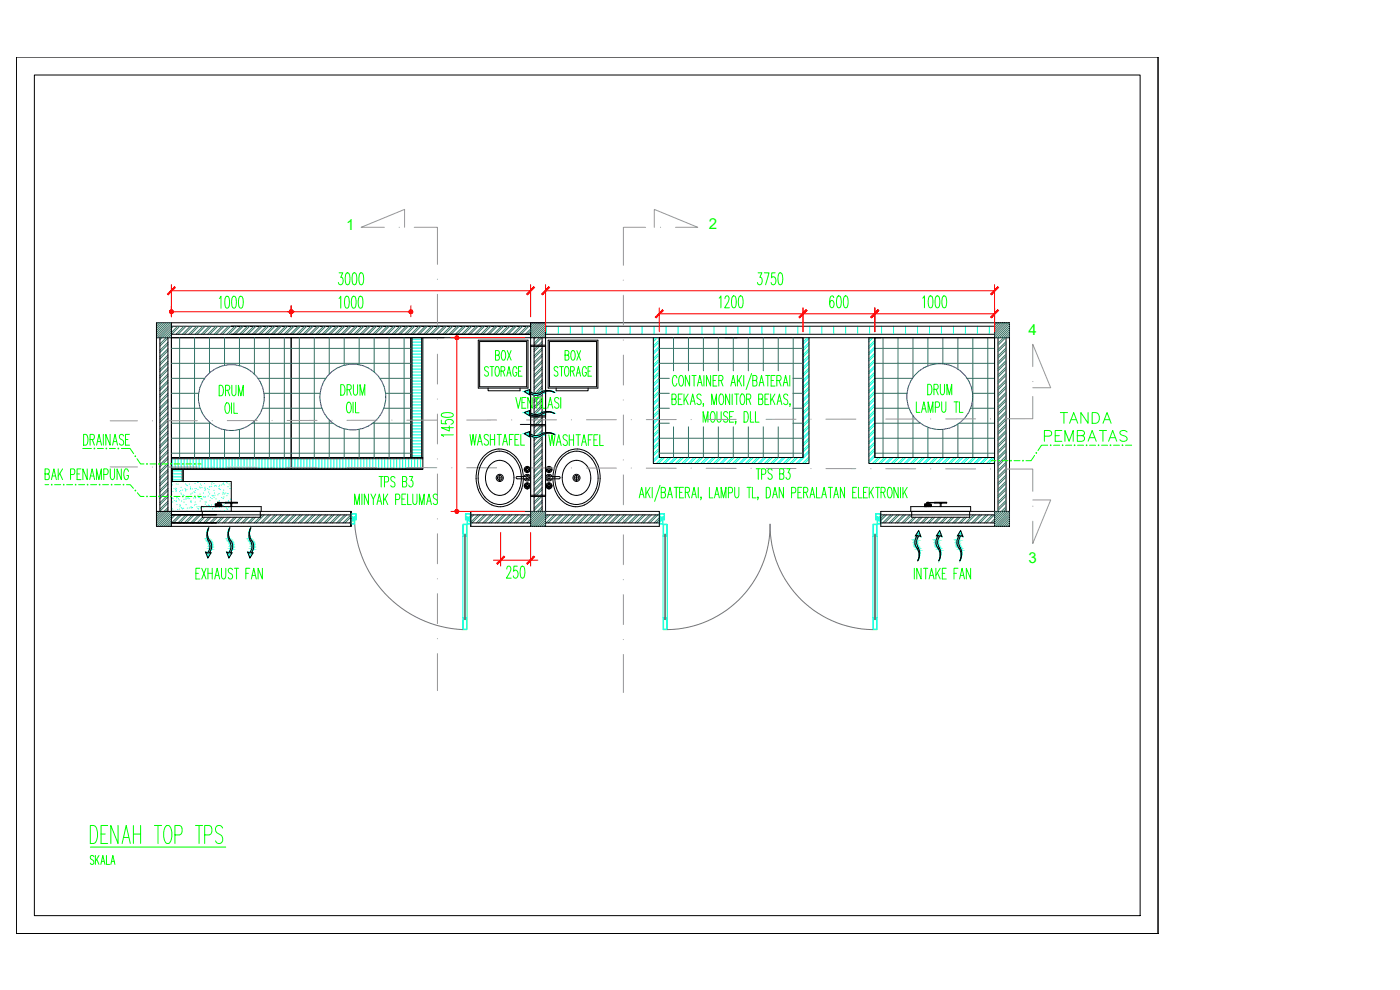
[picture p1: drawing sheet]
<svg xmlns="http://www.w3.org/2000/svg" width="420mm" height="297mm" viewBox="0 0 420 297" stroke-linecap="round" stroke-linejoin="round" font-family="sans-serif">
<defs><g id="words">
<g font-size="4.5" fill="#0f0">
<text x="103.9" y="68.9">1</text>
<text x="212.8" y="68.7">2</text>
<text x="308.6" y="100.7">4</text>
<text x="308.7" y="169.1">3</text>
</g>
</g></defs>
<!-- layer: inst ME -->
<g fill="none" stroke="#0ff" stroke-width=".3">
<path d="M164 97.9v2.4M167.6 97.9v2.4M171.2 97.9v2.4M174.7 97.9v2.4M178.3 97.9v2.4M181.9 97.9v2.4M185.5 97.9v2.4M189.1 97.9v2.4M192.7 97.9v2.4M196.3 97.9v2.4M199.9 97.9v2.4M203.5 97.9v2.4"/>
<path d="M207.1 97.9v2.4M210.7 97.9v2.4M214.3 97.9v2.4M217.9 97.9v2.4M221.5 97.9v2.4M225.1 97.9v2.4M228.6 97.9v2.4M232.2 97.9v2.4M235.8 97.9v2.4M239.4 97.9v2.4M243 97.9v2.4M246.6 97.9v2.4"/>
<path d="M250.2 97.9v2.4M253.8 97.9v2.4M257.4 97.9v2.4M261 97.9v2.4M264.6 97.9v2.4M268.2 97.9v2.4M271.8 97.9v2.4M275.4 97.9v2.4M279 97.9v2.4M282.5 97.9v2.4M286.1 97.9v2.4M289.7 97.9v2.4"/>
<path d="M293.3 97.9v2.4M296.9 97.9v2.4M123.7 101.7h2.8M123.7 102.6h2.8M123.7 103.5h2.8M123.7 104.4h2.8M123.7 105.3h2.8M123.7 106.2h2.8M123.7 107.1h2.8M123.7 108h2.8M123.7 108.9h2.8M123.7 109.8h2.8"/>
<path d="M123.7 110.7h2.8M123.7 111.6h2.8M123.7 112.5h2.8M123.7 113.4h2.8M123.7 114.3h2.8M123.7 115.2h2.8M123.7 116.1h2.8M123.7 117h2.8M123.7 117.9h2.8M123.7 118.8h2.8M123.7 119.7h2.8M196.6 101.3l-.5 .6"/>
<path d="M197.2 101.3l-1.1 1.2M197.9 102l-1.8 1.8M197.9 103.9l-1.8 1.8M197.9 105.8l-1.8 1.8M197.9 107.7l-1.8 1.8M197.9 109.6l-1.8 1.8M197.9 111.5l-1.8 1.8M197.9 113.4l-1.8 1.8M197.9 115.3l-1.8 1.8M197.9 117.2l-1.8 1.8M197.9 119.1l-1.8 1.8M197.9 102.6l-1.8 1.8"/>
<path d="M197.9 104.5l-1.8 1.8M197.9 106.4l-1.8 1.8M197.9 108.3l-1.8 1.8M197.9 110.2l-1.8 1.8M197.9 112.1l-1.8 1.8M197.9 114l-1.8 1.8M197.9 115.9l-1.8 1.8M197.9 117.8l-1.8 1.8M197.9 119.8l-1.8 1.7M241.1 101.3l-.1 .1M242.3 101.3l-1.3 1.4M242.8 102.8l-1.8 1.8"/>
<path d="M242.8 104.7l-1.8 1.8M242.8 106.6l-1.8 1.8M242.8 108.5l-1.8 1.8M242.8 110.4l-1.8 1.8M242.8 112.3l-1.8 1.8M242.8 114.2l-1.8 1.8M242.8 116.1l-1.8 1.8M242.8 118l-1.8 1.8M242.8 119.9l-1.8 1.8M242.8 101.5l-1.8 1.8M242.8 103.4l-1.8 1.8M242.8 105.3l-1.8 1.8"/>
<path d="M242.8 107.2l-1.8 1.8M242.8 109.1l-1.8 1.8M242.8 111l-1.8 1.8M242.8 113l-1.8 1.8M242.8 114.9l-1.8 1.8M242.8 116.8l-1.8 1.8M242.8 118.7l-1.8 1.8M261.4 101.3l-.6 .7M262 101.3l-1.2 1.3M262.6 102.1l-1.8 1.8M262.6 104l-1.8 1.8M262.6 105.9l-1.8 1.8"/>
<path d="M262.6 107.8l-1.8 1.8M262.6 109.7l-1.8 1.8M262.6 111.6l-1.8 1.8M262.6 113.5l-1.8 1.8M262.6 115.4l-1.8 1.8M262.6 117.3l-1.8 1.8M262.6 119.2l-1.8 1.8M262.6 102.7l-1.8 1.8M262.6 104.6l-1.8 1.8M262.6 106.5l-1.8 1.8M262.6 108.4l-1.8 1.8M262.6 110.3l-1.8 1.8"/>
<path d="M262.6 112.3l-1.8 1.8M262.6 114.2l-1.8 1.8M262.6 116.1l-1.8 1.8M262.6 118l-1.8 1.8M262.6 119.9l-1.8 1.8M51.7 137.6v2.9M52.6 137.6v2.9M53.5 137.6v2.9M54.4 137.6v2.9M55.3 137.6v2.9M56.2 137.6v2.9M57.1 137.6v2.9"/>
<path d="M58 137.6v2.9M58.9 137.6v2.9M59.8 137.6v2.9M60.6 137.6v2.9M61.6 137.6v2.9M62.4 137.6v2.9M63.4 137.6v2.9M64.2 137.6v2.9M65.2 137.6v2.9M66 137.6v2.9M66.9 137.6v2.9M67.8 137.6v2.9"/>
<path d="M68.7 137.6v2.9M69.6 137.6v2.9M70.5 137.6v2.9M71.4 137.6v2.9M72.3 137.6v2.9M73.2 137.6v2.9M74.1 137.6v2.9M75 137.6v2.9M75.9 137.6v2.9M76.8 137.6v2.9M77.7 137.6v2.9M78.6 137.6v2.9"/>
<path d="M79.5 137.6v2.9M80.4 137.6v2.9M81.3 137.6v2.9M82.2 137.6v2.9M83.1 137.6v2.9M84 137.6v2.9M84.9 137.6v2.9M85.8 137.6v2.9M86.7 137.6v2.9M87.6 137.6v2.9M88.5 137.6v2.9M89.4 137.6v2.9"/>
<path d="M90.3 137.6v2.9M91.2 137.6v2.9M92.1 137.6v2.9M93 137.6v2.9M93.9 137.6v2.9M94.8 137.6v2.9M95.7 137.6v2.9M96.6 137.6v2.9M97.5 137.6v2.9M98.4 137.6v2.9M99.3 137.6v2.9M100.2 137.6v2.9"/>
<path d="M101.1 137.6v2.9M102 137.6v2.9M102.9 137.6v2.9M103.8 137.6v2.9M104.7 137.6v2.9M105.6 137.6v2.9M106.5 137.6v2.9M107.4 137.6v2.9M108.3 137.6v2.9M109.2 137.6v2.9M110.1 137.6v2.9M111 137.6v2.9"/>
<path d="M111.9 137.6v2.9M112.8 137.6v2.9M113.7 137.6v2.9M114.6 137.6v2.9M115.5 137.6v2.9M116.4 137.6v2.9M117.2 137.6v2.9M118.2 137.6v2.9M119 137.6v2.9M120 137.6v2.9M120.8 137.6v2.9M121.7 137.6v2.9"/>
<path d="M122.6 137.6v2.9M123.5 137.6v2.9M123.7 120.6h2.8M123.7 121.5h2.8M123.7 122.4h2.8M123.7 123.3h2.8M123.7 124.2h2.8M123.7 125.1h2.8M123.7 126h2.8M123.7 126.9h2.8M123.7 127.8h2.8M123.7 128.7h2.8"/>
<path d="M123.7 129.6h2.8M123.7 130.5h2.8M123.7 131.4h2.8M123.7 132.3h2.8M123.7 133.2h2.8M123.7 134.1h2.8M123.7 135h2.8M123.7 135.9h2.8M123.7 136.8h2.8M124.4 137.6v2.9M125.3 137.6v2.9M126.2 137.6v2.9"/>
<path d="M197.9 121l-1.8 1.8M197.9 122.9l-1.8 1.8M197.9 124.8l-1.8 1.8M197.9 126.8l-1.8 1.8M197.9 128.7l-1.8 1.8M197.9 130.6l-1.8 1.8M197.9 132.5l-1.8 1.8M197.9 134.4l-1.8 1.8M197.9 136.3l-1.8 1.8M197.9 121.7l-1.8 1.8M197.9 123.6l-1.8 1.8M197.9 125.5l-1.8 1.8"/>
<path d="M197.9 127.4l-1.8 1.8M197.9 129.3l-1.8 1.8M197.9 131.2l-1.8 1.8M197.9 133.1l-1.8 1.8M197.9 135l-1.8 1.8M197.9 136.9l-1.8 1.8M198.8 137.3l-1.8 1.8M199.4 137.3l-1.8 1.8M200.7 137.3l-1.8 1.8M201.3 137.3l-1.8 1.8M202.6 137.3l-1.8 1.8M203.2 137.3l-1.8 1.8"/>
<path d="M204.5 137.3l-1.8 1.8M205.1 137.3l-1.8 1.8M206.4 137.3l-1.8 1.8M207 137.3l-1.8 1.8M208.3 137.3l-1.8 1.8M208.9 137.3l-1.8 1.8M210.2 137.3l-1.8 1.8M210.8 137.3l-1.8 1.8M212.1 137.3l-1.8 1.8M212.8 137.3l-1.8 1.8M214 137.3l-1.8 1.8M214.7 137.3l-1.8 1.8"/>
<path d="M215.9 137.3l-1.8 1.8M216.6 137.3l-1.8 1.8M217.8 137.3l-1.8 1.8M218.5 137.3l-1.8 1.8M219.7 137.3l-1.8 1.8M220.4 137.3l-1.8 1.8M221.6 137.3l-1.8 1.8M222.3 137.3l-1.8 1.8M223.5 137.3l-1.8 1.8M224.2 137.3l-1.8 1.8M225.5 137.3l-1.8 1.8M226.1 137.3l-1.8 1.8"/>
<path d="M227.4 137.3l-1.8 1.8M228 137.3l-1.8 1.8M229.3 137.3l-1.8 1.8M229.9 137.3l-1.8 1.8M231.2 137.3l-1.8 1.8M231.8 137.3l-1.8 1.8M233.1 137.3l-1.8 1.8M233.7 137.3l-1.8 1.8M235 137.3l-1.8 1.8M235.6 137.3l-1.8 1.8M236.9 137.3l-1.8 1.8M237.5 137.3l-1.8 1.8"/>
<path d="M238.8 137.3l-1.8 1.8M239.4 137.3l-1.8 1.8M240.7 137.3l-1.8 1.8M242.8 121.8l-1.8 1.8M242.8 123.7l-1.8 1.8M242.8 125.7l-1.8 1.8M242.8 127.6l-1.8 1.8M242.8 129.5l-1.8 1.8M242.8 131.4l-1.8 1.8M242.8 133.3l-1.8 1.8M242.8 135.2l-1.8 1.8M242.8 137.1l-2 2"/>
<path d="M242.8 139l-.1 .1M242.8 120.6l-1.8 1.8M242.8 122.5l-1.8 1.8M242.8 124.4l-1.8 1.8M242.8 126.3l-1.8 1.8M242.8 128.2l-1.8 1.8M242.8 130.1l-1.8 1.8M242.8 132l-1.8 1.8M242.8 133.9l-1.8 1.8M242.8 135.8l-3.3 3.3M242.8 137.7l-1.4 1.4M262.6 121.1l-1.8 1.8"/>
<path d="M262.6 123l-1.8 1.8M262.6 125l-1.8 1.8M262.6 126.9l-1.8 1.8M262.6 128.8l-1.8 1.8M262.6 130.7l-1.8 1.8M262.6 132.6l-1.8 1.8M262.6 134.5l-1.8 1.8M262.6 136.4l-1.8 1.8M262.6 121.8l-1.8 1.8M262.6 123.7l-1.8 1.8M262.6 125.6l-1.8 1.8M262.6 127.5l-1.8 1.8"/>
<path d="M262.6 129.4l-1.8 1.8M262.6 131.3l-1.8 1.8M262.6 133.2l-1.8 1.8M262.6 135.1l-1.8 1.8M262.6 137l-1.8 1.8M263.6 137.3l-1.8 1.8M264.2 137.3l-1.8 1.8M265.5 137.3l-1.8 1.8M266.1 137.3l-1.8 1.8M267.4 137.3l-1.8 1.8M268 137.3l-1.8 1.8M269.3 137.3l-1.8 1.8"/>
<path d="M269.9 137.3l-1.8 1.8M271.2 137.3l-1.8 1.8M271.8 137.3l-1.8 1.8M273.1 137.3l-1.8 1.8M273.7 137.3l-1.8 1.8M275 137.3l-1.8 1.8M275.6 137.3l-1.8 1.8M276.9 137.3l-1.8 1.8M277.5 137.3l-1.8 1.8M278.8 137.3l-1.8 1.8M279.4 137.3l-1.7 1.8M280.7 137.3l-1.8 1.8"/>
<path d="M281.4 137.3l-1.8 1.8M282.6 137.3l-1.8 1.8M283.3 137.3l-1.8 1.8M284.5 137.3l-1.8 1.8M285.2 137.3l-1.8 1.8M286.4 137.3l-1.8 1.8M287.1 137.3l-1.8 1.8M288.3 137.3l-1.8 1.8M289 137.3l-1.8 1.8M290.2 137.3l-1.8 1.8M290.9 137.3l-1.8 1.8M292.1 137.3l-1.7 1.8"/>
<path d="M292.8 137.3l-1.8 1.8M294.1 137.3l-1.8 1.8M294.7 137.3l-1.8 1.8M296 137.3l-1.8 1.8M296.6 137.3l-1.8 1.8M297.9 137.3l-1.8 1.8M298.5 138.6l-.5 .5M298.5 137.3l-1.8 1.8M51.8 141.3h2.9M51.8 142.2h2.9M51.8 143.1h2.9M51.8 144h2.9"/>
</g>
<g fill="none" stroke="#000" stroke-width=".3">
<path d="M51.4 97.9h107.8h-89.8M51.4 96.8v61.1M159.2 96.8h143.8v61.1h-38.7v-4.5h34.2v-52.1h-134.8v52.1h34.2v4.5h-38.7zM159.2 96.8h4.5v4.5h-4.5zM159.2 96.8h-112.2v61.1h58.3v-4.5M163.7 97.9h134.8M298.5 96.8h4.5v4.5h-4.5zM47 101.3h112.2M48 101.3v52.1M50.4 101.3v52.1M51.4 100.3h107.8h-89.8M51.4 101.3h36v36h-36z"/>
<path d="M87.4 101.3h35.9v36h-35.9zM123.7 101.3v36M126.5 101.3v36M126.9 101.3v39.6h-71.9M133.3 101.3h-10v36h-71.9v16.1h18v-8.9h-18M160.3 101.3v52.1M162.7 101.3v52.1M162.7 117.9l1.6-.5h1.1l1 .3a4.6 4.6 0 0 0-4.9 .3l-1.1 .1-1.1-.4-.5-.3 .4-.6-1.9 .7 1.6 1-.1-.7a2.79 2.79 0 0 0 3.9 .1M163.7 100.3h134.8M196.1 101.3v37.8h46.7v-37.8M197.9 101.3h43.1v36h-43.1zM197.9 101.3v36h43.1v-36"/>
<path d="M217.6 101.3h3.6M262.6 101.3h35.9v36h-35.9zM262.6 101.3v36h35.9M264.3 101.3h-3.5v37.8h37.7M299.5 101.3v52.1M301.9 101.3v52.1M51.4 137.6h75.5M87.4 137.3v3.6M123.3 137.3h3.6M162.7 124.2l1.6-.5h1.1l1 .3a4.6 4.6 0 0 0-4.9 .3l-1.1 .1-1.1-.4-.5-.3 .4-.6-1.9 .7 1.6 1-.1-.7a2.79 2.79 0 0 0 3.9 .1M166.4 130.3a3.9 3.9 0 0 0-4.2 .6 2.81 2.81 0 0 1-3.4-.5l.1 .7-1.6-1 1.9-.7-.4 .6a3.4 3.4 0 0 0 4.3-.1l1.7-.1 1.6 .6M47 153.4h58.3"/>
<path d="M51.4 140.5h75.5M51.4 140.9h3.6M51.8 140.9v3.6M54.7 140.9v3.6M55 140.9v3.6M62.7 158.3l-.4 1.1v1.1l.5 1.6M62.7 158.3l-.6 1.7v1.1l.4 1.1M64.9 154.5h-13.5h53.9M64.9 156.9h-13.5h53.9M69 158.3l-.4 1.1v1.1l.5 1.6M69 158.3a4.5 4.5 0 0 0 .2 4.9l.1 1.2-.4 1-.3 .5-.6-.3 .7 1.8 1-1.6-.7 .1a2.76 2.76 0 0 0 .2-3.8M75.3 158.3l-.4 1.1v1.1l.5 1.6"/>
<path d="M75.3 158.3a4.5 4.5 0 0 0 .3 4.9v1.2l-.4 1-.3 .5-.6-.3 .7 1.8 1-1.6-.7 .1a2.76 2.76 0 0 0 .2-3.8M105.3 153.4v4.5v-4.5M141.3 154.5h17.9M141.3 156.9h17.9M159.2 153.4h4.5v4.5h-4.5zM159.2 153.4h-17.9v4.5h17.9M163.7 154.5h34.2M163.7 156.9h34.2M264.3 154.5h34.2M264.3 156.9h34.2M282 159.2l.7 1.8-.6-.3a3.4 3.4 0 0 0 0 4.2l.2 1.7-.6 1.7a3.9 3.9 0 0 0-.5-4.3 2.81 2.81 0 0 1 .5-3.3l-.7 .1zM298.5 153.4h4.5v4.5h-4.5z"/>
<path d="M62.5 162.2l.4 1 .1 1.2-.7 1.5-.6-.3 .7 1.8 1-1.6-.7 .1M62.8 162.1a2.8 2.8 0 0 1-.1 3.8M275.3 164.5l.4 1.1 .1 1.1-.4 1.6a4.6 4.6 0 0 0-.2-4.9l-.1-1.2 .4-1 .3-.5 .6 .3-.7-1.8-1 1.6 .7-.1a2.76 2.76 0 0 0-.2 3.8M288 160.7a3.1 3.1 0 0 0 .1 4.3l.3 1.7-.4 1.6a4.6 4.6 0 0 0-.2-4.9l-.1-1.2 .4-1 .3-.5 .6 .3-.7-1.8-1 1.6 .7-.1"/>
</g>
<g fill="none" stroke="#397264" stroke-width=".3">
<path d="M47.4 96.8l-.4 .5M48 96.8l-1 1.1M48.6 96.8l-1.6 1.7M49.3 96.8l-2.3 2.4M49.9 96.8l-2.9 3M50.5 96.8l-3.5 3.6M51.2 96.8l-4.2 4.3M51.4 97.2l-4.1 4.1M51.4 97.9l-3.5 3.4M51.4 99.1l-2.2 2.2M52 97.9l-4 4M53.3 97.9l-5.3 5.3"/>
<path d="M53.9 97.9l-2.4 2.4M55.2 97.9l-2.4 2.4M55.8 97.9l-2.3 2.4M57.1 97.9l-2.4 2.4M57.7 97.9l-2.3 2.4M59 97.9l-2.4 2.4M59.7 97.9l-2.4 2.4M60.9 97.9l-2.4 2.4M61.6 97.9l-2.4 2.4M62.8 97.9l-2.4 2.4M63.5 97.9l-2.4 2.4M64.7 97.9l-2.4 2.4"/>
<path d="M65.4 97.9l-2.4 2.4M66.6 97.9l-2.4 2.4M67.3 97.9l-2.4 2.4M68.5 97.9l-2.3 2.4M69.2 97.9l-2.4 2.4M70.5 97.9l-2.4 2.4M71.1 97.9l-2.4 2.4M72.4 97.9l-2.4 2.4M73 97.9l-2.4 2.4M74.3 97.9l-2.4 2.4M74.9 97.9l-2.4 2.4M76.2 97.9l-2.4 2.4"/>
<path d="M76.8 97.9l-2.4 2.4M78.1 97.9l-2.4 2.4M78.7 97.9l-2.4 2.4M80 97.9l-2.4 2.4M80.6 97.9l-2.4 2.4M81.9 97.9l-2.4 2.4M82.5 97.9l-2.4 2.4M83.8 97.9l-2.4 2.4M84.4 97.9l-2.4 2.4M85.7 97.9l-2.4 2.4M86.3 97.9l-2.4 2.4M87.6 97.9l-2.4 2.4"/>
<path d="M88.3 97.9l-2.5 2.4M89.5 97.9l-2.4 2.4M90.2 97.9l-2.5 2.4M91.4 97.9l-2.4 2.4M92.1 97.9l-2.5 2.4M93.3 97.9l-2.4 2.4M94 97.9l-2.4 2.4M95.2 97.9l-2.4 2.4M95.9 97.9l-2.4 2.4M97.1 97.9l-2.4 2.4M97.8 97.9l-2.4 2.4M99 97.9l-2.4 2.4"/>
<path d="M99.7 97.9l-2.4 2.4M101 97.9l-2.5 2.4M101.6 97.9l-2.4 2.4M102.9 97.9l-2.5 2.4M103.5 97.9l-2.4 2.4M104.8 97.9l-2.5 2.4M105.4 97.9l-2.4 2.4M106.7 97.9l-2.4 2.4M107.3 97.9l-2.4 2.4M108.6 97.9l-2.4 2.4M109.2 97.9l-2.4 2.4M110.5 97.9l-2.4 2.4"/>
<path d="M111.1 97.9l-2.4 2.4M112.4 97.9l-2.4 2.4M113 97.9l-2.4 2.4M114.3 97.9l-2.4 2.4M114.9 97.9l-2.4 2.4M116.2 97.9l-2.4 2.4M116.8 97.9l-2.4 2.4M118.1 97.9l-2.4 2.4M118.7 97.9l-2.4 2.4M120 97.9l-2.4 2.4M120.6 97.9l-2.4 2.4M121.9 97.9l-2.4 2.4"/>
<path d="M122.5 97.9l-2.4 2.4M123.8 97.9l-2.4 2.4M124.4 97.9l-2.3 2.4M125.7 97.9l-2.4 2.4M126.4 97.9l-2.4 2.4M127.6 97.9l-2.4 2.4M128.3 97.9l-2.4 2.4M129.5 97.9l-2.4 2.4M130.2 97.9l-2.4 2.4M131.5 97.9l-2.5 2.4M132.1 97.9l-2.4 2.4M133.4 97.9l-2.5 2.4"/>
<path d="M134 97.9l-2.4 2.4M135.3 97.9l-2.5 2.4M135.9 97.9l-2.4 2.4M137.2 97.9l-2.4 2.4M137.8 97.9l-2.4 2.4M139.1 97.9l-2.4 2.4M139.7 97.9l-2.4 2.4M141 97.9l-2.4 2.4M141.6 97.9l-2.4 2.4M142.9 97.9l-2.4 2.4M143.5 97.9l-2.4 2.4M144.8 97.9l-2.4 2.4"/>
<path d="M145.4 97.9l-2.4 2.4M146.7 97.9l-2.4 2.4M147.3 97.9l-2.4 2.4M148.6 97.9l-2.4 2.4M149.2 97.9l-2.4 2.4M150.5 97.9l-2.4 2.4M151.1 97.9l-2.4 2.4M152.4 97.9l-2.4 2.4M153 97.9l-2.4 2.4M154.3 97.9l-2.4 2.4M154.9 97.9l-2.4 2.4M156.2 97.9l-2.4 2.4"/>
<path d="M156.9 97.9l-2.5 2.4M158.1 97.9l-2.4 2.4M158.8 97.9l-2.5 2.4M159.2 98.7l-1.6 1.6M159.2 99.3l-1 1M159.4 96.8l-.2 .2M160 96.8l-.8 .9M160.7 96.8l-1.5 1.5M161.3 96.8l-2.1 2.1M162 96.8l-2.8 2.8M162.6 96.8l-3.4 3.4M163.2 96.8l-4 4"/>
<path d="M163.7 99.5l-3.4 3.5M163.7 98.3l-3.4 3.4M163.7 97l-4.3 4.3M163.7 97.6l-3.7 3.7M163.7 98.9l-2.4 2.4M298.7 96.8l-.2 .2M299.3 96.8l-.8 .9M299.9 96.8l-1.4 1.5M300.6 96.8l-2.1 2.1M301.2 96.8l-2.7 2.8M301.8 96.8l-3.3 3.4M302.5 96.8l-4 4"/>
<path d="M303 97l-4.4 4.3M303 97.6l-3.7 3.7M303 98.3l-3.5 3.4M303 98.9l-2.5 2.4M303 99.5l-3.5 3.5M50.4 102.7l-2.4 2.4M50.4 104.6l-2.4 2.4M50.4 106.5l-2.4 2.4M50.4 108.4l-2.4 2.4M50.4 110.3l-2.4 2.4M50.4 112.2l-2.4 2.4M50.4 114.1l-2.4 2.5"/>
<path d="M50.4 116l-2.4 2.5M50.4 117.9l-2.4 2.5M50.4 119.9l-2.4 2.4M50.4 101.4l-2.4 2.5M50.4 103.3l-2.4 2.5M50.4 105.2l-2.4 2.5M50.4 107.2l-2.4 2.4M50.4 109.1l-2.4 2.4M50.4 111l-2.4 2.4M50.4 112.9l-2.4 2.4M50.4 114.8l-2.4 2.4M50.4 116.7l-2.4 2.4"/>
<path d="M50.4 118.6l-2.4 2.4M51.4 118h8.2M51.4 113.5h10M51.4 109h71.9M51.4 104.5h71.9M51.4 100.4l-.9 .9M51.4 101l-.3 .3M53.9 101.3v36M58.4 101.3v36M62.9 101.3v10.6M67.4 101.3v8.3M71.9 101.3v8.4"/>
<path d="M76.4 101.3v11M77.4 113.5h20.4M79.2 118h16.9M80.8 101.3v36M85.3 101.3v36M89.8 101.3v36M94.3 101.3v36M98.8 101.3v10.9M103.3 101.3v8.3M107.8 101.3v8.1M112.3 101.3v10.3M114 113.5h9.3"/>
<path d="M115.7 118h7.6M116.8 101.3v36M121.3 101.3v36M162.7 102.5l-2.4 2.4M162.7 104.4l-2.4 2.4M162.7 106.3l-2.4 2.4M162.7 108.2l-2.4 2.4M162.7 110.1l-2.4 2.4M162.7 112l-2.4 2.4M162.7 113.9l-2.4 2.4M162.7 115.8l-2.4 2.4M162.7 117.7l-2.4 2.4"/>
<path d="M162.7 119.6l-2.4 2.4M162.7 103.1l-2.4 2.4M162.7 105l-2.4 2.4M162.7 106.9l-2.4 2.4M162.7 108.8l-2.4 2.4M162.7 110.7l-2.4 2.4M162.7 112.6l-2.4 2.4M162.7 114.5l-2.4 2.5M162.7 116.4l-2.4 2.5M162.7 118.3l-2.4 2.5M163.7 100.2l-3.4 3.4M163.7 100.8l-.5 .5"/>
<path d="M197.9 118h3M197.9 113.5h3M197.9 109h43.1M197.9 104.5h43.1M202.1 101.3v10M206.6 101.3v10M211.1 101.3v10M215.6 101.3v10M220.1 101.3v10M224.6 101.3v10M229.1 101.3v10M233.6 101.3v10"/>
<path d="M238 118h3M238 113.5h3M238 101.3v36M262.6 118h9.6M262.6 113.5h11.2M262.6 109h35.9M262.6 104.5h35.9M265 101.3v36M269.5 101.3v36M274 101.3v12M278.5 101.3v8.5M283 101.3v7.9"/>
<path d="M287.5 101.3v9.5M290.2 113.5h8.3M291.9 118h6.6M292 101.3v36M296.4 101.3v36M301.9 102.5l-2.4 2.4M301.9 104.4l-2.4 2.4M301.9 106.3l-2.4 2.4M301.9 108.2l-2.4 2.4M301.9 110.1l-2.4 2.4M301.9 112l-2.4 2.4M301.9 113.9l-2.4 2.4"/>
<path d="M301.9 115.8l-2.4 2.4M301.9 117.7l-2.4 2.4M301.9 119.6l-2.4 2.4M301.9 103.1l-2.4 2.4M301.9 105l-2.4 2.4M301.9 106.9l-2.4 2.4M301.9 108.8l-2.4 2.4M301.9 110.7l-2.4 2.4M301.9 112.6l-2.4 2.4M301.9 114.5l-2.4 2.5M301.9 116.4l-2.4 2.5M301.9 118.3l-2.4 2.5"/>
<path d="M303 100.2l-3.5 3.4M303 100.8l-.6 .5M50.4 121.8l-2.4 2.4M50.4 123.7l-2.4 2.4M50.4 125.6l-2.4 2.4M50.4 127.5l-2.4 2.4M50.4 129.4l-2.4 2.4M50.4 131.3l-2.4 2.4M50.4 133.2l-2.4 2.4M50.4 135.1l-2.4 2.4M50.4 137l-2.4 2.4M50.4 138.9l-2.4 2.4"/>
<path d="M50.4 120.5l-2.4 2.4M50.4 122.4l-2.4 2.4M50.4 124.3l-2.4 2.4M50.4 126.2l-2.4 2.4M50.4 128.1l-2.4 2.4M50.4 130l-2.4 2.4M50.4 131.9l-2.4 2.4M50.4 133.8l-2.4 2.4M50.4 135.7l-2.4 2.4M50.4 137.7l-2.4 2.3M50.4 139.6l-2.4 2.4M51.4 136h71.9"/>
<path d="M51.4 131.5h71.9M51.4 127h11.8M51.4 122.5h8.7M62.9 126.7v10.6M67.4 129v8.3M71.9 128.9v8.4M75.6 127h24.3M76.4 126.3v11M78.8 122.5h17.8M98.8 126v11.3M103.3 128.7v8.6M107.8 128.8v8.5"/>
<path d="M111.9 127h11.4M112.3 126.6v10.7M115.2 122.5h8.1M162.7 121.5l-2.4 2.4M162.7 123.4l-2.4 2.4M162.7 125.3l-2.4 2.4M162.7 127.2l-2.4 2.5M162.7 129.1l-2.4 2.5M162.7 131l-2.4 2.5M162.7 133l-2.4 2.4M162.7 134.9l-2.4 2.4M162.7 136.8l-2.4 2.4"/>
<path d="M162.7 138.7l-2.4 2.4M162.7 120.3l-2.4 2.4M162.7 122.2l-2.4 2.4M162.7 124.1l-2.4 2.4M162.7 126l-2.4 2.4M162.7 127.9l-2.4 2.4M162.7 129.8l-2.4 2.4M162.7 131.7l-2.4 2.4M162.7 133.6l-2.4 2.4M162.7 135.5l-2.4 2.4M162.7 137.4l-2.4 2.4M162.7 139.3l-2.4 2.4"/>
<path d="M197.9 136h43.1M197.9 131.5h43.1M197.9 127h3M197.9 122.5h3M202.1 128.1v9.2M206.6 128.1v9.2M211.1 128.1v9.2M215.6 128.1v9.2M220.1 128.1v9.2M224.6 128.1v9.2M229.1 128.1v9.2M233.6 128.1v9.2"/>
<path d="M238 127h3M238 122.5h3M262.6 136h35.9M262.6 131.5h35.9M262.6 127h13.6M262.6 122.5h10.2M274 124.7v12.6M278.5 128.2v9.1M283 128.8v8.5M287.5 127.3v10M287.9 127h10.6M291.3 122.5h7.2"/>
<path d="M301.9 121.5l-2.4 2.4M301.9 123.4l-2.4 2.4M301.9 125.3l-2.4 2.4M301.9 127.2l-2.4 2.5M301.9 129.1l-2.4 2.5M301.9 131l-2.4 2.5M301.9 133l-2.4 2.4M301.9 134.9l-2.4 2.4M301.9 136.8l-2.4 2.4M301.9 138.7l-2.4 2.4M301.9 120.3l-2.4 2.4M301.9 122.2l-2.4 2.4"/>
<path d="M301.9 124.1l-2.4 2.4M301.9 126l-2.4 2.4M301.9 127.9l-2.4 2.4M301.9 129.8l-2.4 2.4M301.9 131.7l-2.4 2.4M301.9 133.6l-2.4 2.4M301.9 135.5l-2.4 2.4M301.9 137.4l-2.4 2.4M301.9 139.3l-2.4 2.4M47.3 153.4l-.3 .4M47.9 153.4l-.9 1M48.6 153.4l-1.6 1.7"/>
<path d="M50.4 140.8l-2.4 2.4M50.4 142.7l-2.4 2.4M50.4 144.6l-2.4 2.4M50.4 146.5l-2.4 2.4M50.4 148.4l-2.4 2.4M50.4 150.4l-2.4 2.3M50.4 152.3l-3.4 3.4M50.4 141.5l-2.4 2.4M50.4 143.4l-2.4 2.4M50.4 145.3l-2.4 2.4M50.4 147.2l-2.4 2.4M50.4 149.1l-2.4 2.4"/>
<path d="M50.4 151l-2.4 2.4M50.4 152.9l-3.4 3.4M50.5 153.4l-3.5 3.6M51.1 153.4l-4.1 4.2M51.4 153.8l-4.1 4.1M51.4 154.4l-3.5 3.5M51.4 156.3l-1.6 1.6M51.4 156.9l-1 1M51.4 157.6l-.3 .3M52 154.5l-3.5 3.4M52.6 154.5l-3.4 3.4M53.9 154.5l-2.4 2.4"/>
<path d="M54.5 154.5l-2.4 2.4M55.8 154.5l-2.4 2.4M56.4 154.5l-2.4 2.4M57.7 154.5l-2.4 2.4M58.3 154.5l-2.4 2.4M59.6 154.5l-2.4 2.4M60.2 154.5l-2.4 2.4M60.8 155.2l-1.7 1.7M61.4 155.2l-1.7 1.7M62.7 155.2l-1.7 1.7M63.3 155.2l-1.7 1.7M64.6 155.2l-1.7 1.7"/>
<path d="M65.2 155.2l-1.7 1.7M66.5 155.2l-1.7 1.7M67.1 155.2l-1.6 1.7M68.4 155.2l-1.7 1.7M69.1 155.2l-1.7 1.7M70.3 155.2l-1.7 1.7M71 155.2l-1.7 1.7M72.2 155.2l-1.7 1.7M72.9 155.2l-1.7 1.7M74.1 155.2l-1.7 1.7M74.8 155.2l-1.7 1.7M76 155.2l-1.7 1.7"/>
<path d="M76.7 155.2l-1.7 1.7M77.9 155.2l-1.7 1.7M78.7 154.5l-.6 .5M79.3 154.5l-2.4 2.4M80.6 154.5l-2.4 2.4M81.2 154.5l-2.4 2.4M82.5 154.5l-2.4 2.4M83.1 154.5l-2.4 2.4M84.4 154.5l-2.4 2.4M85 154.5l-2.4 2.4M86.3 154.5l-2.4 2.4M86.9 154.5l-2.4 2.4"/>
<path d="M88.2 154.5l-2.4 2.4M88.8 154.5l-2.4 2.4M90.1 154.5l-2.4 2.4M90.7 154.5l-2.4 2.4M92 154.5l-2.4 2.4M92.6 154.5l-2.4 2.4M93.9 154.5l-2.4 2.4M94.5 154.5l-2.4 2.4M95.8 154.5l-2.4 2.4M96.4 154.5l-2.4 2.4M97.7 154.5l-2.4 2.4M98.3 154.5l-2.4 2.4"/>
<path d="M99.6 154.5l-2.4 2.4M100.3 154.5l-2.5 2.4M101.5 154.5l-2.4 2.4M102.2 154.5l-2.5 2.4M103.4 154.5l-2.4 2.4M104.1 154.5l-2.5 2.4M105.3 154.5l-2.4 2.4M105.3 156.4l-.5 .5M105.3 155.1l-1.7 1.8M141.5 154.5l-.2 .3M142.2 154.5l-.9 .9M143.5 154.5l-2.2 2.2"/>
<path d="M144.1 154.5l-2.4 2.4M145.4 154.5l-2.5 2.4M146 154.5l-2.4 2.4M147.3 154.5l-2.4 2.4M147.9 154.5l-2.4 2.4M149.2 154.5l-2.4 2.4M149.8 154.5l-2.4 2.4M151.1 154.5l-2.4 2.4M151.7 154.5l-2.4 2.4M153 154.5l-2.4 2.4M153.6 154.5l-2.4 2.4M154.9 154.5l-2.4 2.4"/>
<path d="M155.5 154.5l-2.4 2.4M156.8 154.5l-2.4 2.4M157.4 154.5l-2.4 2.4M158.7 154.5l-2.4 2.4M159.2 155.8l-1 1.1M159.2 154.6l-2.3 2.3M159.2 156.5l-.4 .4M159.4 153.4l-.2 .2M160 153.4l-.8 .8M160.7 153.4l-1.5 1.5M161.3 153.4l-2.1 2.1M162 153.4l-2.8 2.8"/>
<path d="M162.6 153.4l-3.4 3.4M162.7 140.6l-2.4 2.4M162.7 142.5l-2.4 2.4M162.7 144.4l-2.4 2.4M162.7 146.3l-2.4 2.4M162.7 148.2l-2.4 2.4M162.7 150.1l-2.4 2.4M162.7 152l-1.4 1.4M162.7 141.2l-2.4 2.4M162.7 143.1l-2.4 2.4M162.7 145l-2.4 2.4M162.7 146.9l-2.4 2.4"/>
<path d="M162.7 148.9l-2.4 2.3M162.7 150.8l-2.4 2.3M162.7 152.7l-.8 .7M163.2 153.4l-4 4M163.7 153.6l-4.3 4.3M163.7 154.2l-3.7 3.7M163.7 154.8l-3.1 3.1M163.7 155.5l-2.4 2.4M163.7 156.1l-1.8 1.8M163.7 156.7l-1.2 1.2M163.7 157.4l-.5 .5M164.4 154.5l-.7 .7"/>
<path d="M165 154.5l-1.3 1.3M166.3 154.5l-2.4 2.4M166.9 154.5l-2.4 2.4M168.2 154.5l-2.4 2.4M168.9 154.5l-2.4 2.4M170.1 154.5l-2.4 2.4M170.8 154.5l-2.4 2.4M172 154.5l-2.4 2.4M172.7 154.5l-2.4 2.4M173.9 154.5l-2.4 2.4M174.6 154.5l-2.4 2.4M175.8 154.5l-2.4 2.4"/>
<path d="M176.5 154.5l-2.4 2.4M177.7 154.5l-2.3 2.4M178.4 154.5l-2.4 2.4M179.6 154.5l-2.3 2.4M180.3 154.5l-2.4 2.4M181.6 154.5l-2.4 2.4M182.2 154.5l-2.4 2.4M183.5 154.5l-2.4 2.4M184.1 154.5l-2.4 2.4M185.4 154.5l-2.4 2.4M186 154.5l-2.4 2.4M187.3 154.5l-2.4 2.4"/>
<path d="M187.9 154.5l-2.4 2.4M189.2 154.5l-2.4 2.4M189.8 154.5l-2.4 2.4M191.1 154.5l-2.4 2.4M191.7 154.5l-2.4 2.4M193 154.5l-2.4 2.4M193.6 154.5l-2.4 2.4M194.9 154.5l-2.4 2.4M195.5 154.5l-2.4 2.4M196.8 154.5l-2.4 2.4M197.4 154.5l-2.4 2.4M197.9 155.3l-1.6 1.6"/>
<path d="M197.9 156l-1 .9M265.4 154.5l-1.1 1.1M266.1 154.5l-1.8 1.7M267.3 154.5l-2.4 2.4M268 154.5l-2.5 2.4M269.2 154.5l-2.4 2.4M269.9 154.5l-2.5 2.4M271.1 154.5l-2.4 2.4M271.8 154.5l-2.4 2.4M273 154.5l-2.4 2.4M273.6 154.5l-2.3 2.4M274.2 155.2l-1.7 1.7"/>
<path d="M274.9 155.2l-1.7 1.7M276.1 155.2l-1.7 1.7M276.8 155.2l-1.7 1.7M278 155.2l-1.7 1.7M278.7 155.2l-1.7 1.7M279.9 155.2l-1.7 1.7M280.6 155.2l-1.7 1.7M281.8 155.2l-1.7 1.7M282.5 155.2l-1.7 1.7M283.7 155.2l-1.6 1.7M284.4 155.2l-1.7 1.7M285.7 155.2l-1.7 1.7"/>
<path d="M286.3 155.2l-1.7 1.7M287.6 155.2l-1.7 1.7M288.2 155.2l-1.7 1.7M289.5 155.2l-1.7 1.7M290.1 155.2l-1.7 1.7M292.1 154.5l-2.4 2.4M292.7 154.5l-2.4 2.4M294 154.5l-2.4 2.4M294.6 154.5l-2.4 2.4M295.9 154.5l-2.4 2.4M296.5 154.5l-2.4 2.4M297.8 154.5l-2.4 2.4"/>
<path d="M298.4 154.5l-2.4 2.4M298.5 155.7l-1.2 1.2M298.5 156.3l-.6 .6M298.7 153.4l-.2 .2M299.3 153.4l-.8 .8M299.9 153.4l-1.4 1.5M300.6 153.4l-2.1 2.1M301.2 153.4l-2.7 2.8M301.8 153.4l-3.3 3.4M301.9 140.6l-2.4 2.4M301.9 142.5l-2.4 2.4M301.9 144.4l-2.4 2.4"/>
<path d="M301.9 146.3l-2.4 2.4M301.9 148.2l-2.4 2.4M301.9 150.1l-2.4 2.4M301.9 152l-1.4 1.4M301.9 141.2l-2.4 2.4M301.9 143.1l-2.4 2.4M301.9 145l-2.4 2.4M301.9 146.9l-2.4 2.4M301.9 148.9l-2.4 2.3M301.9 150.8l-2.4 2.3M301.9 152.7l-.8 .7M302.5 153.4l-4 4"/>
<path d="M303 153.6l-4.4 4.3M303 154.2l-3.7 3.7M303 154.8l-3.1 3.1M303 155.5l-2.5 2.4M303 156.1l-1.8 1.8M303 156.7l-1.2 1.2M303 157.4l-.6 .5"/>
</g>
<!-- layer: ALM -->
<g fill="none" stroke="#00ffbf" stroke-width=".3">
<path d="M105.3 154.1h1.6v1.4l-.4-.3v2.1h-1.2v-1.4l.5 .3v-1l-.5 .3zM105.5 154.3h1.3v.8h-.5v2h-.8v-.8h.5v-1.2h-.5zM106.5 155.2l.4 .3v.5h-.4l.3-.2-.3-.1zM138.9 157.3h1.3v3.6h-.5l.2-.4h-.7l.1 .4h-.4zM139.1 157.4h.9v2.9h-.9zM139.7 154.1h1.6v1.4l-.5-.3v1l.5-.3v1.4h-1.1v-2.1l-.5 .3zM139.7 155.5l.4-.3v.5h-.2l.2 .3h-.4zM139.9 154.3h1.2v.8h-.4v1.2h.4v.8h-.8v-2h-.4zM197.9 154.1h1.5v1.4l-.4-.3v2.1h-1.1v-1.4l.4 .3v-1l-.4 .3zM198 154.3h1.3v.8h-.5v2h-.8v-.8h.5v-1.2h-.5zM199 157.3h1.2v3.6h-.4l.1-.4h-.6l.1 .4h-.4zM199 155.2l.4 .3v.5h-.4l.3-.2-.3-.1z"/>
<path d="M199.1 157.4h1v2.9h-1zM262 157.3h1.2v3.6h-.4l.1-.4h-.6l.1 .4h-.4zM262.1 157.4h1v2.9h-1zM262.8 154.1h1.5v1.4l-.4-.3v1l.4-.3v1.4h-1.1v-2.1l-.4 .3zM262.8 155.5l.4-.3v.5h-.3l.3 .3h-.4zM262.9 154.3h1.3v.8h-.5v1.2h.5v.8h-.8v-2h-.5zM138.9 160.9v24.4M140.2 160.9v24.4M199 160.9v24.4M200.2 160.9v24.4M262 160.9v24.4M263.2 160.9v24.4"/>
<path d="M138.9 185.3h.4l-.1 .4h.7l-.2-.4h.5v3.6h-1.3zM139.1 185.9h.9v2.9h-.9zM199 185.3h.4l-.1 .4h.6l-.1-.4h.4v3.6h-1.2zM199.1 185.9h1v2.9h-1zM262 185.3h.4l-.1 .4h.6l-.1-.4h.4v3.6h-1.2zM262.1 185.9h1v2.9h-1z"/>
</g>
<path d="M106.5 157.3a34.2 34.2 0 0 0 32.4 31.6M139.3 160.5h.4v.4l-.1-.3-.3 .3zM139.5 160.6l.1 25zM199.4 160.5h.4v.4l-.1-.3-.3 .3zM199.5 160.6l.2 25zM262.4 160.5h.4v.4l-.1-.3-.3 .3zM262.5 160.6l.2 25zM139.3 185.3l.2 .3 .2-.3v.4h-.4zM199.4 185.3l.1 .3 .3-.3v.4h-.4zM200.2 188.9a31.3 31.3 0 0 0 30.9-31.6 31.3 31.3 0 0 0 30.9 31.6M262.4 185.3l.1 .3 .3-.3v.4h-.4z" fill="none" stroke="#767676" stroke-width=".3"/>
<!-- layer: 0 -->
<g fill="none" stroke="#000" stroke-width=".3">
<path d="M4.9 17.1h342.6v263h-342.6zM347.5 17.1h.1M347.5 17.1v263M10.3 22.5h331.9v252.2h-331.9zM143.5 102.1h15v14.3h-15zM143.9 102.5h14.2v13.5h-14.2zM146.5 116.4v.8h9.6v-.8M159.2 103.6h4.5v21.5h-4.5zM159.2 103.9h4.5M164.5 102.1h14.9v14.3h-14.9zM164.9 102.5h14.1v13.5h-14.1zM166.9 116.4v.8h9.6v-.8"/>
<path d="M145.3 137.8a5.9 5.9 0 0 1 10.2 1.5 8.8 8.8 0 0 1-3 11.5M145.3 137.8a8.9 8.9 0 0 0 2.4 13 5.3 5.3 0 0 0 4.8 0M147.2 139.4a4 4 0 0 1 4.1-1 4 4 0 0 1 2.7 3.3 5.2 5.2 0 0 1-4 6.9 5.3 5.3 0 0 1-3.8-7.6zM156.4 139.8a10.6 10.6 0 0 1 .2 6.8M156.4 139.8a6.6 6.6 0 0 0-10.6-3.5 9.6 9.6 0 0 0 1.8 15.2 6.2 6.2 0 0 0 7.6-2.2M159.2 125.1v2.2h-3M159.2 127.4h4.5v21.6h-4.5zM159.2 124.8h4.5M159.2 127.7h4.5M166.6 139.8a6.6 6.6 0 0 1 10.6-3.5 9.6 9.6 0 0 1-1.8 15.2 6.2 6.2 0 0 1-7.6-2.2M166.6 139.8a10.6 10.6 0 0 0-.2 6.8M170.3 139.3a4.1 4.1 0 0 1 4.4-.8 4.1 4.1 0 0 1 2.5 3.7 5.1 5.1 0 0 1-4.2 6.4 5.3 5.3 0 0 1-3.8-7.7z"/>
<path d="M177.7 137.8a8.9 8.9 0 0 1-2.4 13 5.3 5.3 0 0 1-4.8 0M177.7 137.8a5.9 5.9 0 0 0-10.2 1.5 8.8 8.8 0 0 0 3 11.5M149.3 143.4h1.4M150 142.7v1.4M154.9 143.2l2.8-.2a.67 .67 0 0 1 1-.2 .67 .67 0 0 1 0 1 .67 .67 0 0 1-1-.1l-2.5-.1-.3-.1zM156.6 146.6l-1.4 2.8M157.3 143a1.01 1.01 0 0 1 1.5-.5 1.01 1.01 0 0 1 0 1.6 1.01 1.01 0 0 1-1.5-.4M157.6 145.9l.5 .5M157.6 141l.5 .5M157.7 140.8h.2M157.7 141h.2M157.7 145.9h.2"/>
<path d="M157.7 145.7h.2M158 145.1l-.4 .5M158.1 140.2l-.5 .5M158.1 140.4v.2M158.1 141.2v.2M158.1 145.3v.1M158.1 146.1v.2M158.3 140.4v.2M158.3 141.2v.2M158.3 145.3v.1M158.3 146.1v.2M158.4 140.2l.5 .5"/>
<path d="M158.4 145.1l.5 .5M158.5 140.8h.2M158.5 141h.2M158.5 145.9h.2M158.5 145.7h.2M158.9 146l-.5 .4M158.9 141l-.5 .5M159.2 148.6h4.5M164.1 141l.5 .5M164.1 146l.5 .4M164.2 140.8h.2M164.2 141h.2"/>
<path d="M164.2 145.9h.2M164.2 145.7h.2M164.6 145.1l-.5 .5M164.6 140.2l-.5 .5M164.7 140.4v.2M164.7 141.2v.2M164.7 145.3v.1M164.7 146.1v.2M164.8 140.4v.2M164.8 141.2v.2M164.8 145.3v.1M164.8 146.1v.2"/>
<path d="M164.9 140.2l.5 .5M164.9 145.1l.5 .5M165.1 140.8h.2M165.1 141h.2M165.1 145.9h.2M165.1 145.7h.2M165.3 143h2.5l.3 .3-.3 .3-2.5 .1M165.3 143a.67 .67 0 0 0-1-.2 .67 .67 0 0 0 0 1 .67 .67 0 0 0 1-.1M165.4 141l-.5 .5M165.4 145.9l-.5 .5M165.7 143a1.01 1.01 0 0 0-1.5-.5 1.01 1.01 0 0 0 0 1.6 1.01 1.01 0 0 0 1.5-.4M166.4 146.6l1.4 2.8"/>
<path d="M172.3 143.4h1.4M173 142.7v1.4M4.9 280.1h342.6M347.5 280.1h.1"/>
<circle cx="150" cy="143.4" r=".71"/>
<circle cx="150" cy="143.4" r="1.07"/>
<circle cx="157.6" cy="145.8" r=".18"/>
<circle cx="157.6" cy="140.9" r=".18"/>
<circle cx="158.2" cy="143.3" r=".33"/>
<circle cx="158.2" cy="145.8" r=".33"/>
<circle cx="158.2" cy="140.9" r=".33"/>
<circle cx="158.2" cy="140.2" r=".18"/>
<circle cx="158.2" cy="141.5" r=".18"/>
<circle cx="158.2" cy="145.1" r=".18"/>
<circle cx="158.2" cy="146.4" r=".18"/>
<circle cx="158.2" cy="140.9" r=".92"/>
<circle cx="158.2" cy="145.8" r=".92"/>
<circle cx="158.9" cy="140.9" r=".18"/>
<circle cx="158.9" cy="145.8" r=".18"/>
<circle cx="164.1" cy="140.9" r=".18"/>
<circle cx="164.1" cy="145.8" r=".18"/>
<circle cx="164.8" cy="140.9" r=".33"/>
<circle cx="164.8" cy="145.8" r=".33"/>
<circle cx="164.8" cy="143.3" r=".33"/>
<circle cx="164.8" cy="140.2" r=".18"/>
<circle cx="164.8" cy="141.5" r=".18"/>
<circle cx="164.8" cy="145.1" r=".18"/>
<circle cx="164.8" cy="146.4" r=".18"/>
<circle cx="164.8" cy="140.9" r=".92"/>
<circle cx="164.8" cy="145.8" r=".92"/>
<circle cx="165.4" cy="140.9" r=".18"/>
<circle cx="165.4" cy="145.8" r=".18"/>
<circle cx="173" cy="143.4" r=".71"/>
<circle cx="173" cy="143.4" r="1.07"/>
</g>
<!-- layer: inst ME -->
<g fill="none" stroke="#0f0" stroke-width=".3">
<path d="M101.8 81.9h1.1l-.6 1.3h.3a1.29 1.29 0 0 1-.5 2.2l-.6-.6M103.9 82l.5-.1a2.45 2.45 0 0 1 .5 2.9l-.2 .5-.5 .1a2.45 2.45 0 0 1-.5-2.9zM105.9 82l.6-.1a2.45 2.45 0 0 1 .5 2.9l-.2 .5-.5 .1a2.45 2.45 0 0 1-.5-2.9zM108 82l.5-.1a2.45 2.45 0 0 1 .5 2.9l-.2 .5-.5 .1a2.45 2.45 0 0 1-.5-2.9zM215.8 89.5l.6-.7v3.6M217.6 89.6l.4-.8 .6 .1 .2 .6a4.7 4.7 0 0 1-1.3 2.9h1.4M219.8 88.9l.6-.1a2.45 2.45 0 0 1 .5 2.9l-.2 .5-.6 .2a2.45 2.45 0 0 1-.5-2.9zM221.9 88.9l.5-.1a2.45 2.45 0 0 1 .5 2.9l-.2 .5-.5 .2a2.45 2.45 0 0 1-.5-2.9zM227.5 81.9h1.1l-.6 1.3h.3a1.29 1.29 0 0 1-.5 2.2l-.3-.1-.2-.5M229.4 81.9h1.4l-1 3.5M232.6 81.9h-1l-.1 1.5a.62 .62 0 0 1 1-.2l.4 .9a1.05 1.05 0 0 1-1 1.3l-.3-.1-.2-.5M233.8 82l.5-.1a1.94 1.94 0 0 1 .6 2l-.3 1.4-.5 .1a2.45 2.45 0 0 1-.5-2.9z"/>
<path d="M250.2 89.3l-.1-.4-.5-.1a2.25 2.25 0 0 0-.6 2.4l.1 .6 .5 .6a1.22 1.22 0 0 0 .7-1.2 1.22 1.22 0 0 0-.7-1.1l-.5 .5-.1 .6M251.4 88.9l.5-.1a2.45 2.45 0 0 1 .5 2.9l-.2 .5-.5 .2a2.45 2.45 0 0 1-.6-2.9zM253.4 88.9l.5-.1a2.45 2.45 0 0 1 .5 2.9l-.2 .5-.5 .2a2.45 2.45 0 0 1-.5-2.9zM276.9 89.5l.5-.7v3.6M278.9 88.9l.5-.1a2.45 2.45 0 0 1 .5 2.9l-.2 .5-.5 .2a2.45 2.45 0 0 1-.5-2.9zM280.9 88.9l.5-.1a2.45 2.45 0 0 1 .5 2.9l-.1 .5-.6 .2a2.45 2.45 0 0 1-.5-2.9zM283 88.9l.5-.1a2.45 2.45 0 0 1 .5 2.9l-.2 .5-.5 .2a2.45 2.45 0 0 1-.5-2.9zM65.8 115.6h.6a2.2 2.2 0 0 1 0 3.2h-.6zM67.7 117.1l1.1-.1 .1-.5-.1-.8-1.1-.1v3.2M68.3 117.1l.6 1.7M69.6 115.6v2.3l.2 .7 .3 .2 .6-.5 .1-2.7M71.6 118.8v-3.2l.7 3.2 .7-3.2v3.2"/>
<path d="M102.3 115.4h.6a2.22 2.22 0 0 1 0 3.2h-.6zM104.1 116.9l1.1-.1 .2-.5-.2-.7-1.1-.2v3.2M104.8 116.9l.6 1.7M106.1 115.4v2.3v.4l.5 .5 .6-.5 .1-2.7M108 118.6v-3.2l.8 3.2 .7-3.2v3.2M146.6 110.4a.64 .64 0 0 0-1.1-.2 .64 .64 0 0 0 .3 1l.7 .6a.73 .73 0 0 1-.3 1.1h-.4l-.4-.5M147.1 110h1.1M147.6 110v2.9M148.7 106.6l1-.2 .2-.4-.2-.7-1-.1v2.9h.7l.4-.3 .1-.7-.5-.5M148.9 110.1l.1-.1a1.25 1.25 0 0 1 .9 1.8l-.1 .4a.59 .59 0 0 1-.3 .5 .59 .59 0 0 1-.6 0l-.3-.9zM150.4 111.3l.9-.1v-1.1l-.9-.1v2.9M150.8 105.3l.1-.1a1.28 1.28 0 0 1 .9 1.8l-.1 .4a.58 .58 0 0 1-.3 .6 .58 .58 0 0 1-.6-.1l-.4-.9z"/>
<path d="M150.9 111.3l.6 1.6M152.1 112.9l.6-2.9 .7 2.9M152.2 105.2l1.2 2.9M152.3 111.9h.8M153.4 105.2l-1.2 2.9M155.1 110.7a.59 .59 0 0 0-.3-.6 .59 .59 0 0 0-.6 0 2.42 2.42 0 0 0 .2 2.8 .78 .78 0 0 0 .7-1.1h-.4M155.6 111.3h.7M156.7 110h-1.1v2.9h1.1M167.4 110.4a.63 .63 0 0 0-1-.2 .63 .63 0 0 0 .2 1l.8 .6a.74 .74 0 0 1-.4 1.1h-.3l-.4-.5M167.9 110h1.2M168.5 110v2.9M169.6 106.6l1-.2 .1-.4-.1-.7-1-.1v2.9h.7l.4-.3v-.7l-.4-.5"/>
<path d="M169.7 110.1l.2-.1a1.25 1.25 0 0 1 .8 1.8v.4a.59 .59 0 0 1-.3 .5 .59 .59 0 0 1-.7 0l-.3-.9zM171.2 111.3l1-.1 .2-.4-.2-.7-1-.1v2.9M171.6 105.3l.2-.1a1.28 1.28 0 0 1 .8 1.8l-.1 .4a.59 .59 0 0 1-.2 .6 .59 .59 0 0 1-.7-.1l-.3-.9zM171.8 111.3l.6 1.6M172.9 112.9l.7-2.9 .7 2.9M173.1 105.2l1.2 2.9M173.2 111.9h.8M174.3 105.2l-1.2 2.9M176 110.7a.59 .59 0 0 0-.3-.6 .59 .59 0 0 0-.6 0 2.42 2.42 0 0 0 .1 2.8 .78 .78 0 0 0 .8-1.1h-.4M176.5 111.3h.6M177.6 110h-1.1v2.9h1.1M201.7 119.7l1-.1 .2-.5-.2-.7-1-.2v3.2h.8a.94 .94 0 0 0 0-1.7"/>
<path d="M203.1 113.4a.63 .63 0 0 0-.2-.6 .63 .63 0 0 0-.8 0 2.6 2.6 0 0 0 .2 3 .7 .7 0 0 0 .8-.7M203.6 119.7h.7M204.1 112.8l.1-.1a1.4 1.4 0 0 1 .9 1.9l-.1 .5a.72 .72 0 0 1-.8 .7 2.6 2.6 0 0 1-.1-3zM204.7 118.2h-1.1v3.2h1.1M205.3 118.2v3.2M205.7 119.6l.8 1.8M206.5 118.2l-1.2 2.1M207 112.7v3.1l-1.3-3.1v3.1M207.7 112.7h1.2M208.3 112.7v3.1M209.3 115.8l.7-3.1 .7 3.1M209.6 114.8h.9"/>
<path d="M210.4 118.7a.7 .7 0 0 0-1.1-.2 .7 .7 0 0 0 .2 1.1l.8 .6a.81 .81 0 0 1-.3 1.2l-.7-.2-.1-.2M211.3 112.7v3.1M213.3 112.7v3.1l-1.3-3.1v3.1M214 114.2h.7M215.2 112.7h-1.2v3.1h1.2M215.7 114.2l1.1-.2 .2-.4-.2-.8-1.1-.1v3.1M216.1 118.4l.2-.2a1.39 1.39 0 0 1 .9 2l-.1 .4a.64 .64 0 0 1-.3 .7 .64 .64 0 0 1-.7-.1l-.3-1v-1.2zM216.4 114.2l.6 1.6M219 118.2v3.2l-1.3-3.2v3.2M219.3 115.8l.8-3.1 .7 3.1M219.6 114.8h.9M219.7 118.2v3.2"/>
<path d="M220.5 118.2h1.2M221.1 118.2v3.2M221.3 112.7v3.1M221.8 114l.8 1.8M222.4 118.4l.2-.2a1.42 1.42 0 0 1 .9 2l-.1 .4a.64 .64 0 0 1-.3 .7 .64 .64 0 0 1-.7-.1l-.3-1 .1-1.2zM222.6 112.7l-1.3 2.1M223.2 112.7v3.1M224.1 119.7l1.1-.1 .1-.5-.1-.7-1.1-.2v3.2M224.7 119.7l.6 1.7M225.6 112.1l-1.7 4.8M225.9 114.2l1.1-.2 .2-.4-.2-.8-1.1-.1v3.1h.8l.4-.3 .1-.7-.5-.6M227.7 119.7h.8l.4-.3v-.9l-.4-.3h-.8v3.2h.8a.96 .96 0 0 0 0-1.7"/>
<path d="M227.8 115.8l.7-3.1 .8 3.1M228.1 114.8h.9M229.6 119.7h.7M229.8 112.7h1.3M230.4 112.7v3.1M230.7 118.2h-1.1v3.2h1.1M231.3 118.2v3.2M231.4 114.2h.7M231.7 119.6l.9 1.8M232.6 118.2l-1.3 2.1M232.6 112.7h-1.2v3.1h1.2M233.1 114.2l1.1-.2 .2-.4-.2-.8-1.1-.1v3.1"/>
<path d="M233.8 114.2l.6 1.6M235 115.8l.8-3.1 .7 3.1M235.3 114.8h.9M236.4 118.7a.7 .7 0 0 0-1.1-.2 .7 .7 0 0 0 .2 1.1l.9 .6a.81 .81 0 0 1-.4 1.2l-.6-.2-.2-.2M237 112.7v3.1M278.4 115.3h.6a2.2 2.2 0 0 1 0 3.2h-.6zM280.3 116.8l1.1-.1 .2-.5-.2-.7-1.1-.2v3.2M280.9 116.8l.7 1.7M282.2 115.3v2.2l.1 .5 .4 .5 .7-.5 .1-2.7M284.2 118.5v-3.2l.7 3.2 .7-3.2v3.2M25.1 130.3h.6a2.24 2.24 0 0 1 0 3.3h-.6zM27 131.9l1.2-.2 .1-.4-.1-.8-1.2-.2v3.3"/>
<path d="M27.7 131.9l.6 1.7M29 133.6l.7-3.3 .8 3.3M29.3 132.5h.9M31 130.3v3.3M33 130.3v3.3l-1.2-3.3v3.3M33.8 133.6l.7-3.3 .8 3.3M34.1 132.5h.9M37.1 130.8a.72 .72 0 0 0-1.2-.3 .72 .72 0 0 0 .3 1.2l.8 .6a.82 .82 0 0 1-.4 1.3l-.6-.2-.2-.3M37.7 131.9h.7M38.9 130.3h-1.2v3.3h1.2M67.8 121l.2-.1a1.38 1.38 0 0 1 .9 1.9l-.1 .5a.63 .63 0 0 1-.3 .6 .63 .63 0 0 1-.7 0l-.3-1.1zM69.5 120.9v3.1"/>
<path d="M70.2 120.9v3.1h1.1M104.3 120.8l.2-.1a1.39 1.39 0 0 1 .9 1.9l-.1 .5a.72 .72 0 0 1-.8 .8 2.62 2.62 0 0 1-.2-3.1zM106 120.7v3.2M106.7 120.7v3.2h1.1M207.2 121.4l.7-3.2 .7 3.2M207.4 120.3h1M211 126.7v-3.2l.7 3.2 .8-3.2v3.2M211.1 121.2v.2v-.3l-.1 .9M213.5 123.7l.2-.2a1.4 1.4 0 0 1 .9 2l-.1 .4a.64 .64 0 0 1-.3 .6 .64 .64 0 0 1-.7 0l-.3-1 .1-1.2zM213.6 121.4v-3.2l.7 3.2 .7-3.2v3.2M215.2 123.5v2.3l.1 .4 .4 .5 .7-.5v-2.7M218.4 124a.7 .7 0 0 0-1.1-.3 .7 .7 0 0 0 .2 1.1l.7 .5 .2 .9a.67 .67 0 0 1-.6 .5 .67 .67 0 0 1-.6-.5"/>
<path d="M219 125h.7M220.1 123.5h-1.1v3.2h1.1M220.9 126.5h-.2h.2l-.2 .8M223.3 123.5h.6a2.22 2.22 0 0 1 0 3.2h-.6zM225.2 123.5v3.2h1.1M226.7 123.5v3.2h1.1M233.2 121.4l.7-3.2 .7 3.2M233.5 120.3h.9M237.2 121.2l-.1 .2v-.3l-.1 .9M275 120.6v3.1h1.1M276.5 123.7l.8-3.1 .7 3.1M276.8 122.7h.9"/>
<path d="M278.5 123.7v-3.1l.8 3.1 .7-3.1v3.1M280.7 122.2h.8a.96 .96 0 0 0 0-1.6h-.8v3.1M282.6 120.6v2.2l.1 .5 .5 .4 .6-.4 .1-2.7M286.3 120.6h1.3M286.9 120.6v3.1M287.9 120.6v3.1h1.1M313.4 130.9l1.9-.2a.87 .87 0 0 0 .3-.9 .87 .87 0 0 0-.8-.6h-1.4v3.2M316.7 130.7h1.2M318.2 123.8h2.2M318.7 129.2h-2v3.2h2M319.3 123.8v3.2M319.6 132.4v-3.2l1.3 3.2 1.2-3.2v3.2"/>
<path d="M321 127l1.2-3.2 1.3 3.2M321.5 125.9h1.5M323.3 130.7l1.8-.1a.73 .73 0 0 0 0-1.3l-1.8-.1v3.2l1.8-.1a.85 .85 0 0 0 .4-1 .85 .85 0 0 0-.8-.6M326.5 123.8v3.2l-2.1-3.2v3.2M326.5 132.4l1.3-3.2 1.2 3.2M327 131.3h1.5M327.8 123.8h1.1a1.71 1.71 0 0 1 1.1 1.6 1.71 1.71 0 0 1-1.1 1.6h-1.1zM329.9 129.2h2.2M331 127l1.2-3.2 1.3 3.2M331 129.2v3.2M331.5 125.9h1.5M332.7 132.4l1.2-3.2 1.3 3.2"/>
<path d="M333.2 131.3h1.5M338.3 129.6a1.21 1.21 0 0 0-1.2-.5 1.21 1.21 0 0 0-1 .8l.3 .5 1.2 .5a.81 .81 0 0 1 .3 1.4 1.48 1.48 0 0 1-1.8-.4M13.5 142.2l1.1-.1 .2-.5-.2-.8-1.1-.1v3.2h.8a.97 .97 0 0 0 0-1.7M15.4 143.9l.8-3.2 .7 3.2M15.7 142.8h.9M17.5 140.7v3.2M17.9 142.1l.9 1.8M18.8 140.7l-1.3 2.1M21.2 142.4h.8a.98 .98 0 0 0 0-1.7h-.8v3.2M23.1 142.2h.8M24.3 140.7h-1.2v3.2h1.2M26.2 140.7v3.2l-1.3-3.2v3.2"/>
<path d="M26.9 143.9l.8-3.2 .7 3.2M27.2 142.8h.9M28.9 143.9v-3.2l.8 3.2 .7-3.2v3.2M31.1 142.4h.9l.5-.7a.85 .85 0 0 0-.5-1h-.9v3.2M33.1 140.7v2.3l.3 .7 .2 .2 .7-.4 .1-2.8M36.4 140.7v3.2l-1.3-3.2v3.2M38.6 141.4a.65 .65 0 0 0-.4-.6 .65 .65 0 0 0-.7 0 2.63 2.63 0 0 0 .2 3.1 .85 .85 0 0 0 .9-1.2h-.5M106.4 151.4v-3.2l.8 3.2 .7-3.2v3.2M108.6 148.2v3.2M110.6 148.2v3.2l-1.3-3.2v3.2M111.3 148.2l.7 1.5 .8-1.5M112 149.7v1.7"/>
<path d="M113.1 151.4l.7-3.2 .8 3.2M113.4 150.3h.9M113.8 143h1.2M114.4 143v3.1M115.1 148.2v3.2M115.4 144.6h.8a.96 .96 0 0 0 0-1.6h-.8v3.1M115.6 149.6l.8 1.8M116.4 148.2l-1.3 2.1M118.5 143.4a.7 .7 0 0 0-1.1-.2 .7 .7 0 0 0 .2 1.1l.9 .6a.81 .81 0 0 1-.4 1.2l-.6-.1-.2-.3M118.7 149.9h.8a.96 .96 0 0 0 0-1.7h-.8v3.2M120.6 149.7h.7M120.8 144.5l1.1-.2 .2-.4-.2-.8-1.1-.1v3.1h.8a.94 .94 0 0 0 0-1.6"/>
<path d="M121.8 148.2h-1.2v3.2h1.2M122.3 148.2v3.2h1.1M122.9 143h1l-.6 1.2a1.02 1.02 0 0 1 .7 1 1.02 1.02 0 0 1-.8 .9l-.5-.6M123.9 148.2v2.3l.1 .4 .4 .5 .6-.5 .1-2.7M125.9 151.4v-3.2l.7 3.2 .7-3.2v3.2M128 151.4l.7-3.2 .8 3.2M128.3 150.3h.9M131.3 148.7a.7 .7 0 0 0-1.2-.3 .7 .7 0 0 0 .3 1.2l.8 .6a.81 .81 0 0 1-.4 1.2h-.3l-.5-.5M191.8 149.4l.8-3.2 .7 3.2M192.1 148.3h.9M193.8 146.2v3.2M194.3 147.6l.8 1.8"/>
<path d="M195.1 146.2l-1.3 2.1M195.7 146.2v3.2M198.1 145.6l-1.6 4.8M198.4 147.7l1.1-.1 .2-.5-.2-.7-1.1-.2v3.2h.8a.94 .94 0 0 0 0-1.7M200.3 149.4l.8-3.2 .7 3.2M200.6 148.3h.9M202.3 146.2h1.3M203 146.2v3.2M203.9 147.7h.8M205.1 146.2h-1.2v3.2h1.2M205.7 147.7l1.1-.1 .1-.5-.1-.7-1.1-.2v3.2M206.3 147.7l.6 1.7"/>
<path d="M207.6 149.4l.7-3.2 .7 3.2M207.8 148.3h.9M209.6 146.2v3.2M210.5 149.2h-.2h.2l-.2 .8M212.9 146.2v3.2h1.1M214.4 149.4l.7-3.2 .8 3.2M214.7 148.3h.9M216.4 149.4v-3.2l.7 3.2 .8-3.2v3.2M218.6 147.9h.8a.96 .96 0 0 0 0-1.7h-.8v3.2M220.5 146.2v2.3l.3 .7 .2 .2 .7-.5v-2.7M224.2 146.2h1.3M224.8 146.2v3.2"/>
<path d="M225.8 146.2v3.2h1.1M226.9 140.6h1.3M227.5 149.2l-.1 .2v-.3v.9M227.6 140.6v3.2M228.6 142.3h.8l.4-.3v-.7l-.4-.7h-.8v3.2M230 146.2h.6a2.2 2.2 0 0 1 0 3.2h-.6zM231.7 141.1a.7 .7 0 0 0-1.1-.3 .7 .7 0 0 0 .2 1.2l.8 .6a.79 .79 0 0 1-.3 1.2l-.7-.1-.1-.4M231.9 149.4l.7-3.2 .7 3.2M232.1 148.3h1M234 142.2l1.1-.2 .2-.5-.2-.7-1.1-.2v3.2h.8a.96 .96 0 0 0 0-1.6M235.1 146.2v3.2l-1.2-3.2v3.2M236.1 140.6h1l-.6 1.2a1.03 1.03 0 0 1 .7 1.1 1.03 1.03 0 0 1-.9 .9l-.4-.6"/>
<path d="M237.6 147.9h.8a.94 .94 0 0 0 0-1.7h-.8v3.2M239.5 147.7h.7M240.6 146.2h-1.1v3.2h1.1M241.2 147.7l1.1-.1 .2-.5-.2-.7-1.1-.2v3.2M241.8 147.7l.7 1.7M243.1 149.4l.7-3.2 .7 3.2M243.3 148.3h.9M245.1 146.2v3.2h1.1M246.6 149.4l.7-3.2 .7 3.2M246.9 148.3h.9M248.6 146.2h1.3M249.2 146.2v3.2"/>
<path d="M250.2 149.4l.7-3.2 .8 3.2M250.5 148.3h.9M253.5 146.2v3.2l-1.3-3.2v3.2M255.9 147.7h.7M257.1 146.2h-1.2v3.2h1.2M257.6 146.2v3.2h1.1M259.2 147.7h.7M260.3 146.2h-1.1v3.2h1.1M260.9 146.2v3.2M261.3 147.6l.8 1.8M262.1 146.2l-1.2 2.1M262.8 146.2h1.2"/>
<path d="M263.4 146.2v3.2M264.4 147.7l1.1-.1 .1-.5-.1-.7-1.1-.2v3.2M265 147.7l.6 1.7M266.6 146.4l.2-.2a1.38 1.38 0 0 1 .9 2l-.1 .4a.63 .63 0 0 1-.3 .7 .63 .63 0 0 1-.7-.1l-.3-1zM269.5 146.2v3.2l-1.2-3.2v3.2M270.3 146.2v3.2M271 146.2v3.2M271.4 147.6l.9 1.8M272.3 146.2l-1.3 2.1M58.8 172h.7M60 170.5h-1.2v3.2h1.2M60.5 170.5l1.3 3.2"/>
<path d="M61.8 170.5l-1.3 3.2M62.4 172h1.3M62.4 170.5v3.2M63.7 170.5v3.2M64.4 173.7l.8-3.2 .7 3.2M64.7 172.6h.9M66.5 170.5v2.3l.2 .8 .3 .1 .5-.1 .3-.8v-2.3M69.8 170.9a.72 .72 0 0 0-1.2-.2 .72 .72 0 0 0 .3 1.2l.5 .3a.78 .78 0 0 1 .4 1.1 .78 .78 0 0 1-1.1 .3l-.2-.3M70.3 170.5h1.3M71 170.5v3.2M73.8 172h.7M75 170.5h-1.2v3.2"/>
<path d="M75.4 173.7l.8-3.2 .7 3.2M75.7 172.6h.9M78.7 170.5v3.2l-1.2-3.2v3.2M152.1 170.7l.4-.8a.86 .86 0 0 1 .8 .4 .86 .86 0 0 1-.1 .9l-1.2 2.3h1.4M155.3 169.9h-1.1l-.1 1.5a.62 .62 0 0 1 1.1-.2l.3 .9a1.06 1.06 0 0 1-1 1.4l-.3-.2-.2-.5M156.4 170l.5-.1a1.94 1.94 0 0 1 .6 2l-.3 1.4-.5 .2a2.47 2.47 0 0 1-.5-3zM274.4 170.5v3.2M276.4 170.5v3.2l-1.3-3.2v3.2M277.2 170.5h1.3M277.8 170.5v3.2M278.8 173.7l.8-3.2 .7 3.2M279.1 172.6h.9"/>
<path d="M280.9 170.5v3.2M281.3 171.9l.9 1.8M282.2 170.5l-1.3 2.1M282.8 172h.7M284 170.5h-1.2v3.2h1.2M286.3 172h.7M287.5 170.5h-1.2v3.2M288 173.7l.7-3.2 .8 3.2M288.3 172.6h.9M291.3 170.5v3.2l-1.3-3.2v3.2M27.1 247.7h1.1a3.8 3.8 0 0 1 .7 4.6l-.7 .8h-1.1zM27.1 254.2h40.6"/>
<path d="M28.2 257.1a.6 .6 0 0 0-1-.3 .6 .6 0 0 0 .2 1l.7 .5a.67 .67 0 0 1-.3 1.1l-.7-.4M28.6 256.7v2.7M29 257.8l.7 1.6M29.7 256.7l-1.1 1.8M30.3 259.4l.6-2.7 .6 2.7M30.3 250.2h1.3M30.5 258.5h.7M31.9 256.7v2.7h1M32.3 247.7h-2v5.4h2M33.3 259.4l.6-2.7 .6 2.7M33.5 258.5h.8M35.4 247.7v5.4l-2.1-5.4v5.4"/>
<path d="M36.6 253.1l1.3-5.4 1.2 5.4M37.1 251.3h1.5M40 250.2h2.2M40 247.7v5.4M42.2 247.7v5.4M46.3 247.7h2.2M47.4 247.7v5.4M49.7 247.9l.3-.2a1.23 1.23 0 0 1 1.4 1.3 4.1 4.1 0 0 1-.7 4.1 1.23 1.23 0 0 1-1.4-1.3 5 5 0 0 1 .4-3.9zM52.5 250.5h1.4a1.65 1.65 0 0 0 0-2.8h-1.4v5.4M58.7 247.7h2.1M59.7 247.7v5.4M61.4 250.5h1.4a1.65 1.65 0 0 0 0-2.8h-1.4v5.4"/>
<path d="M66.8 248.5a1.17 1.17 0 0 0-1.7-.6 1.17 1.17 0 0 0-.1 1.8l.3 .3a1.94 1.94 0 0 1 1.5 2.3 1.12 1.12 0 0 1-1 .8 1.12 1.12 0 0 1-1.1-.8"/>
</g>
<g fill="#0ff" stroke="#0ff" stroke-width=".3">
<path d="M62.7 158.4l-.3 .5z"/>
<path d="M61.7 165.6l.4 .2h-.3z"/>
<path d="M62.7 165.9l.7-.1z"/>
<path d="M61.8 165.9h1.5l-.9 1.5z"/>
<path d="M69 158.4l-.3 .5z"/>
<path d="M68 165.6l.4 .2h-.3z"/>
<path d="M69 165.9l.7-.1z"/>
<path d="M68.1 165.9h1.5l-.9 1.5z"/>
<path d="M75.3 158.4l-.3 .5z"/>
<path d="M74.3 165.6l.4 .2h-.3z"/>
<path d="M75.3 165.9l.7-.1z"/>
<path d="M74.4 165.9h1.5l-.9 1.5z"/>
<path d="M288.3 159.2l.6 1.5h-1.5z"/>
<path d="M287.4 160.7h.6z"/>
<path d="M288.4 160.7l.5 .1z"/>
<path d="M282 159.2l.6 1.5h-1.5z"/>
<path d="M281.1 160.7h.6z"/>
<path d="M282.1 160.7l.5 .1z"/>
<path d="M275.7 159.2l.6 1.5h-1.5z"/>
<path d="M274.8 160.7h.6z"/>
<path d="M275.8 160.7l.5 .1z"/>
<path d="M158.2 117.1l1-.3-.2 .3z"/>
<path d="M163.8 117.2h1z"/>
<path d="M165.9 117.5l.4 .2z"/>
<path d="M160.3 118.6h1.1z"/>
<path d="M158.2 123.5l1-.4-.2 .4z"/>
<path d="M163.8 123.5h1z"/>
<path d="M165.9 123.9l.4 .1z"/>
<path d="M160.3 124.9h1.1z"/>
<path d="M158.2 129.8l1-.4-.2 .4z"/>
<path d="M163.8 129.8h1z"/>
<path d="M165.9 130.2l.4 .1z"/>
<path d="M160.3 131.2h1.1z"/>
<path d="M62.4 158.9l-.1 .5zM62.4 158.9l-.2 .5z"/>
<path d="M62.2 159.4l.1 .6zM62.2 159.4l.1 .6h-.2zM62.1 160h.2zM62.1 160h.2z"/>
<path d="M62.1 160l.2 .5v-.5zM62.1 160l.2 .5h-.3z"/>
<path d="M62 160.5l.3 .1zM62 160.5l.3 .1z"/>
<path d="M62 160.6l.4 .5-.1-.5zM62 160.6l.4 .5h-.3z"/>
<path d="M62.1 161.1h.3zM62.1 161.1h.3z"/>
<path d="M62.1 161.1l.5 .5-.2-.5zM62.1 161.1l.5 .5h-.4z"/>
<path d="M62.2 161.6l.4 .1zM62.2 161.6l.4 .1z"/>
<path d="M62.2 161.7l.6 .4-.2-.4zM62.2 161.7l.6 .4h-.4z"/>
<path d="M62.4 162.1l.5 .1zM62.4 162.1l.5 .1z"/>
<path d="M62.4 162.2l.7 .3-.2-.3zM62.4 162.2l.7 .3h-.5z"/>
<path d="M62.6 162.5l.6 .2-.1-.2zM62.6 162.5l.6 .2z"/>
<path d="M62.7 162.7l.6 .2-.1-.2zM62.7 162.7l.6 .2h-.5z"/>
<path d="M62.8 162.9l.6 .2-.1-.2zM62.8 162.9l.6 .2h-.5z"/>
<path d="M62.9 163.1l.6 .2-.1-.2zM62.9 163.1l.6 .2h-.6z"/>
<path d="M62.9 163.3l.6 .3v-.3zM62.9 163.3l.6 .3h-.5z"/>
<path d="M63 163.6l.5 .2v-.2zM63 163.6l.5 .2h-.5z"/>
<path d="M63 163.8l.5 .3v-.3zM63 163.8l.5 .3h-.5z"/>
<path d="M63 164.1l.5 .2v-.2zM63 164.1l.5 .2h-.5z"/>
<path d="M63 164.3l.4 .3 .1-.3zM63 164.3l.4 .3h-.5z"/>
<path d="M62.9 164.6h.5zM62.9 164.6l.5 .1z"/>
<path d="M62.9 164.7l.4 .4 .1-.4zM62.9 164.7l.4 .4h-.5z"/>
<path d="M62.8 165.1h.5zM62.8 165.1h.4z"/>
<path d="M62.7 165.1l.3 .4 .2-.4zM62.7 165.1l.3 .4h-.4z"/>
<path d="M62.6 165.5h.4zM62.5 165.6h.5z"/>
<path d="M62.5 165.6l.2 .3 .3-.3zM62.5 165.6l.2 .3h-.4z"/>
<path d="M61.8 165.8l.5 .1zM61.8 165.8l.5 .1z"/>
<path d="M68.7 158.9l-.1 .5zM68.7 158.9l-.2 .5z"/>
<path d="M68.5 159.4l.1 .6zM68.5 159.4l.1 .6h-.2zM68.4 160h.2zM68.4 160h.2z"/>
<path d="M68.4 160l.2 .5v-.5zM68.4 160l.2 .5h-.2z"/>
<path d="M68.4 160.5l.2 .1zM68.4 160.5l.2 .1z"/>
<path d="M68.4 160.6l.3 .5-.1-.5zM68.4 160.6l.3 .5h-.3z"/>
<path d="M68.4 161.1h.3zM68.4 161.1h.3z"/>
<path d="M68.4 161.1l.5 .5-.2-.5zM68.4 161.1l.5 .5h-.4z"/>
<path d="M68.5 161.6l.4 .1zM68.5 161.6l.4 .1z"/>
<path d="M68.5 161.7l.6 .4-.2-.4zM68.5 161.7l.6 .4h-.4z"/>
<path d="M68.7 162.1l.5 .1zM68.7 162.1l.5 .1z"/>
<path d="M68.8 162.2l.6 .3-.2-.3zM68.8 162.2l.6 .3h-.5z"/>
<path d="M68.9 162.5l.6 .2-.1-.2zM68.9 162.5l.6 .2z"/>
<path d="M69 162.7l.6 .2-.1-.2zM69 162.7l.6 .2h-.5z"/>
<path d="M69.1 162.9l.6 .2-.1-.2zM69.1 162.9l.6 .2h-.5z"/>
<path d="M69.2 163.1l.6 .2-.1-.2zM69.2 163.1l.6 .2h-.6z"/>
<path d="M69.2 163.3l.6 .3v-.3zM69.2 163.3l.6 .3h-.5z"/>
<path d="M69.3 163.6l.5 .2v-.2zM69.3 163.6l.5 .2h-.5z"/>
<path d="M69.3 163.8l.5 .3v-.3zM69.3 163.8l.5 .3h-.5z"/>
<path d="M69.3 164.1l.5 .2v-.2zM69.3 164.1l.5 .2h-.5z"/>
<path d="M69.3 164.3l.5 .3v-.3zM69.3 164.3l.5 .3h-.6z"/>
<path d="M69.2 164.6h.6zM69.2 164.6l.5 .1z"/>
<path d="M69.2 164.7l.4 .4 .1-.4zM69.2 164.7l.4 .4h-.5z"/>
<path d="M69.1 165.1h.5zM69.1 165.1h.4z"/>
<path d="M69 165.1l.3 .4 .2-.4zM69 165.1l.3 .4h-.4z"/>
<path d="M68.9 165.5h.4zM68.9 165.5l.4 .1z"/>
<path d="M68.8 165.6l.2 .3 .3-.3zM68.8 165.6l.2 .3h-.4z"/>
<path d="M68.1 165.8l.5 .1zM68.1 165.8l.5 .1z"/>
<path d="M75 158.9l-.1 .5zM75 158.9l-.2 .5z"/>
<path d="M74.8 159.4l.1 .6zM74.8 159.4l.1 .6h-.2zM74.7 160h.2zM74.7 160h.2z"/>
<path d="M74.7 160l.2 .5v-.5zM74.7 160l.2 .5h-.2z"/>
<path d="M74.7 160.5l.2 .1zM74.7 160.5l.2 .1z"/>
<path d="M74.7 160.6l.3 .5-.1-.5zM74.7 160.6l.3 .5h-.3z"/>
<path d="M74.7 161.1h.3zM74.7 161.1h.3z"/>
<path d="M74.7 161.1l.5 .5-.2-.5zM74.7 161.1l.5 .5h-.4z"/>
<path d="M74.8 161.6l.4 .1zM74.8 161.6l.4 .1z"/>
<path d="M74.9 161.7l.5 .4-.2-.4zM74.9 161.7l.5 .4h-.4z"/>
<path d="M75 162.1l.6 .1zM75 162.1l.6 .1z"/>
<path d="M75.1 162.2l.6 .3-.1-.3zM75.1 162.2l.6 .3h-.5z"/>
<path d="M75.2 162.5l.6 .2-.1-.2zM75.2 162.5l.6 .2z"/>
<path d="M75.3 162.7l.6 .2-.1-.2zM75.3 162.7l.6 .2h-.5z"/>
<path d="M75.4 162.9l.6 .2-.1-.2zM75.4 162.9l.6 .2h-.5z"/>
<path d="M75.5 163.1l.6 .2-.1-.2zM75.5 163.1l.6 .2h-.6z"/>
<path d="M75.5 163.3l.6 .3v-.3zM75.5 163.3l.6 .3h-.5z"/>
<path d="M75.6 163.6l.5 .2v-.2zM75.6 163.6l.5 .2h-.5z"/>
<path d="M75.6 163.8l.5 .3v-.3zM75.6 163.8l.5 .3h-.5z"/>
<path d="M75.6 164.1l.5 .2v-.2zM75.6 164.1l.5 .2h-.5z"/>
<path d="M75.6 164.3l.5 .3v-.3zM75.6 164.3l.5 .3h-.6z"/>
<path d="M75.5 164.6h.6zM75.5 164.6l.5 .1z"/>
<path d="M75.5 164.7l.4 .4 .1-.4zM75.5 164.7l.4 .4h-.5z"/>
<path d="M75.4 165.1h.5zM75.4 165.1h.4z"/>
<path d="M75.3 165.1l.3 .4 .2-.4zM75.3 165.1l.3 .4h-.4z"/>
<path d="M75.2 165.5h.4zM75.1 165.6h.5z"/>
<path d="M75.1 165.6l.2 .3 .3-.3zM75.1 165.6l.2 .3h-.4z"/>
<path d="M74.4 165.8l.5 .1zM74.4 165.8l.5 .1z"/>
<path d="M288.4 160.7l.5 .1zM288.6 160.8h.3l.1 .2z"/>
<path d="M288 160.7l.2 .4 .2-.4zM288 160.7l.2 .4h-.5z"/>
<path d="M287.7 161.1h.5zM287.7 161.1h.4z"/>
<path d="M287.7 161.1l.3 .4 .1-.4zM287.7 161.1l.3 .4h-.5z"/>
<path d="M287.5 161.5h.5zM287.5 161.5l.4 .1z"/>
<path d="M287.4 161.6l.4 .3 .1-.3zM287.4 161.6l.4 .3h-.5z"/>
<path d="M287.3 161.9h.5zM287.3 161.9l.5 .1z"/>
<path d="M287.3 162l.4 .4 .1-.4zM287.3 162l.4 .4h-.5z"/>
<path d="M287.2 162.4l.5 .1v-.1zM287.2 162.4l.5 .1h-.5z"/>
<path d="M287.2 162.5l.5 .3v-.3zM287.2 162.5l.5 .3h-.5z"/>
<path d="M287.2 162.8l.5 .2v-.2zM287.2 162.8l.5 .2h-.5z"/>
<path d="M287.2 163l.6 .3-.1-.3zM287.2 163l.6 .3h-.6z"/>
<path d="M287.2 163.3l.6 .2v-.2zM287.2 163.3l.6 .2h-.5z"/>
<path d="M287.3 163.5l.6 .3-.1-.3zM287.3 163.5l.6 .3h-.5z"/>
<path d="M287.4 163.8l.6 .2-.1-.2zM287.4 163.8l.6 .2h-.5z"/>
<path d="M287.5 164l.6 .2-.1-.2zM287.5 164l.6 .2h-.5z"/>
<path d="M287.6 164.2l.7 .2-.2-.2zM287.6 164.2l.7 .2h-.6z"/>
<path d="M287.7 164.4l.6 .2zM287.7 164.4l.6 .2z"/>
<path d="M287.9 164.6l.5 .3-.1-.3zM287.9 164.6l.5 .3h-.3z"/>
<path d="M288.1 164.9l.4 .1zM288.1 164.9l.4 .1z"/>
<path d="M288.1 165l.5 .5-.1-.5zM288.1 165l.5 .5h-.3z"/>
<path d="M288.3 165.5l.3 .1zM288.3 165.5l.3 .1z"/>
<path d="M288.3 165.6l.3 .5v-.5zM288.3 165.6l.3 .5h-.2z"/>
<path d="M288.4 166.1h.2zM288.4 166.1h.2z"/>
<path d="M288.4 166.1l.2 .6v-.6zM288.4 166.1l.2 .6h-.2z"/>
<path d="M288.4 166.7h.2zM288.4 166.7h.2z"/>
<path d="M288.4 166.7l.1 .5 .1-.5zM288.4 166.7v.5z"/>
<path d="M288.4 167.2l-.1 .6zM288.4 167.2l-.2 .6zM288.2 167.8l-.2 .5z"/>
<path d="M282.1 160.7l.5 .1zM282.3 160.8h.3l.1 .2z"/>
<path d="M281.7 160.7l.2 .4 .2-.4zM281.7 160.7l.2 .4h-.5z"/>
<path d="M281.4 161.1h.5zM281.4 161.1h.4z"/>
<path d="M281.4 161.1l.3 .4 .1-.4zM281.4 161.1l.3 .4h-.6z"/>
<path d="M281.1 161.5h.6zM281.1 161.5l.5 .1z"/>
<path d="M281.1 161.6l.4 .3 .1-.3zM281.1 161.6l.4 .3h-.5z"/>
<path d="M281 161.9h.5zM281 161.9l.5 .1z"/>
<path d="M281 162l.4 .4 .1-.4zM281 162l.4 .4h-.5z"/>
<path d="M280.9 162.4l.5 .1v-.1zM280.9 162.4l.5 .1h-.5z"/>
<path d="M280.9 162.5l.5 .3v-.3zM280.9 162.5l.5 .3h-.5z"/>
<path d="M280.9 162.8l.5 .2v-.2zM280.9 162.8l.5 .2h-.5z"/>
<path d="M280.9 163l.6 .3-.1-.3zM280.9 163l.6 .3h-.6z"/>
<path d="M280.9 163.3l.6 .2v-.2zM280.9 163.3l.6 .2h-.5z"/>
<path d="M281 163.5l.6 .3-.1-.3zM281 163.5l.6 .3h-.5z"/>
<path d="M281.1 163.8l.6 .2-.1-.2zM281.1 163.8l.6 .2h-.5z"/>
<path d="M281.2 164l.6 .2-.1-.2zM281.2 164l.6 .2h-.5z"/>
<path d="M281.3 164.2l.6 .2-.1-.2zM281.3 164.2l.6 .2h-.5z"/>
<path d="M281.4 164.4l.6 .2zM281.4 164.4l.6 .2z"/>
<path d="M281.5 164.6l.6 .3-.1-.3zM281.5 164.6l.6 .3h-.3z"/>
<path d="M281.8 164.9l.4 .1zM281.8 164.9l.4 .1z"/>
<path d="M281.8 165l.5 .5-.1-.5zM281.8 165l.5 .5h-.3z"/>
<path d="M282 165.5l.3 .1zM282 165.5l.3 .1z"/>
<path d="M282 165.6l.3 .5v-.5zM282 165.6l.3 .5h-.2z"/>
<path d="M282.1 166.1h.2zM282.1 166.1h.2z"/>
<path d="M282.1 166.1l.2 .6v-.6zM282.1 166.1l.2 .6h-.2z"/>
<path d="M282.1 166.7h.2zM282.1 166.7h.2z"/>
<path d="M282.1 166.7l.1 .5 .1-.5zM282.1 166.7l.1 .5z"/>
<path d="M282.1 167.2l-.1 .6zM282.1 167.2l-.2 .6zM281.9 167.8l-.2 .5z"/>
<path d="M275.8 160.7l.5 .1zM276 160.8h.3l.1 .2z"/>
<path d="M275.4 160.7l.2 .4 .2-.4zM275.4 160.7l.2 .4h-.5z"/>
<path d="M275.1 161.1h.5zM275.1 161.1h.4z"/>
<path d="M275 161.1l.3 .4 .2-.4zM275 161.1l.3 .4h-.5z"/>
<path d="M274.8 161.5h.5zM274.8 161.5l.5 .1z"/>
<path d="M274.8 161.6l.4 .3 .1-.3zM274.8 161.6l.4 .3h-.5z"/>
<path d="M274.7 161.9h.5zM274.7 161.9l.5 .1z"/>
<path d="M274.6 162l.5 .4 .1-.4zM274.6 162l.5 .4h-.5z"/>
<path d="M274.6 162.4l.5 .1v-.1zM274.6 162.4l.5 .1h-.5z"/>
<path d="M274.6 162.5l.5 .3v-.3zM274.6 162.5l.5 .3h-.5z"/>
<path d="M274.6 162.8l.5 .2v-.2zM274.6 162.8l.5 .2h-.5z"/>
<path d="M274.6 163l.6 .3-.1-.3zM274.6 163l.6 .3h-.6z"/>
<path d="M274.6 163.3l.6 .2v-.2zM274.6 163.3l.6 .2h-.5z"/>
<path d="M274.7 163.5l.6 .3-.1-.3zM274.7 163.5l.6 .3h-.5z"/>
<path d="M274.8 163.8l.6 .2-.1-.2zM274.8 163.8l.6 .2h-.5z"/>
<path d="M274.9 164l.6 .2-.1-.2zM274.9 164l.6 .2h-.5z"/>
<path d="M275 164.2l.6 .2-.1-.2zM275 164.2l.6 .2h-.5z"/>
<path d="M275.1 164.4l.6 .2zM275.1 164.4l.6 .2z"/>
<path d="M275.3 164.6l.5 .3-.1-.3zM275.3 164.6l.5 .3h-.4z"/>
<path d="M275.4 164.9l.5 .1zM275.4 164.9l.5 .1z"/>
<path d="M275.5 165l.5 .5-.1-.5zM275.5 165l.5 .5h-.3z"/>
<path d="M275.7 165.5l.3 .1zM275.7 165.5l.3 .1z"/>
<path d="M275.7 165.6l.3 .5v-.5zM275.7 165.6l.3 .5h-.2z"/>
<path d="M275.8 166.1h.2zM275.8 166.1h.2z"/>
<path d="M275.8 166.1l.2 .6v-.6zM275.8 166.1l.2 .6h-.2z"/>
<path d="M275.8 166.7h.2zM275.8 166.7h.2z"/>
<path d="M275.8 166.7l.1 .5 .1-.5zM275.8 166.7l.1 .5z"/>
<path d="M275.8 167.2l-.1 .6zM275.8 167.2l-.2 .6zM275.6 167.8l-.2 .5z"/>
<path d="M163.8 117.2h1.1zM163.6 117.2h1.3z"/>
<path d="M163.6 117.2l1.8 .1zM163.2 117.3h2.2z"/>
<path d="M163.2 117.3h2.3zM163.1 117.3h2.4z"/>
<path d="M158.2 117.1l.6 .3 .2-.3zM157.7 117.4l.5-.3 .6 .3z"/>
<path d="M163.1 117.3l2.5 .1zM163 117.4h2.6z"/>
<path d="M164.8 117.4h.8zM164.8 117.4h.8z"/>
<path d="M163 117.4h1.8zM162.9 117.4h1.4z"/>
<path d="M165.1 117.4h.6zM165.1 117.4h.6z"/>
<path d="M157.7 117.4l1.3 .1zM157.3 117.5h1.7z"/>
<path d="M165.4 117.4l.5 .1zM165.4 117.4l.5 .1z"/>
<path d="M162.9 117.4h1.4zM162.7 117.5h1z"/>
<path d="M162.7 117.5h1zM162.5 117.5h1.1z"/>
<path d="M165.7 117.5h.3zM165.7 117.5h.3z"/>
<path d="M157.3 117.5l1.9 .2zM157.3 117.5l1.9 .2z"/>
<path d="M165.9 117.5l.4 .2zM166.2 117.7l.2 .1z"/>
<path d="M162.5 117.5h1.1zM162.3 117.7h.9z"/>
<path d="M157.6 117.7l1.9 .1zM157.6 117.7l1.9 .1z"/>
<path d="M162.3 117.7h.9zM162.1 117.8h.8z"/>
<path d="M158.8 117.8h.7zM158.8 117.8h.7z"/>
<path d="M157.8 117.8h1zM157.8 117.8h1z"/>
<path d="M158.9 117.8l.8 .1zM158.9 117.8l.8 .1z"/>
<path d="M162.1 117.8h.8zM161.8 117.9h.9z"/>
<path d="M161.8 117.9h.9zM161.7 118h.9z"/>
<path d="M158.9 117.9l1.3 .1zM158.9 117.9l1.3 .1z"/>
<path d="M161.7 118h.9zM161.2 118.1h1.3z"/>
<path d="M159.1 118l1.4 .1zM159.1 118l1.4 .1z"/>
<path d="M161.2 118.1h1.3zM160.7 118.1h1.8z"/>
<path d="M159.2 118.1h1.5zM159.2 118.1h1.5z"/>
<path d="M159.2 118.1h3.3zM159.2 118.1h3.3z"/>
<path d="M159.2 118.1h3.3zM159.2 118.1l3.1 .1z"/>
<path d="M159.4 118.2h2.9zM159.4 118.2l2.7 .1z"/>
<path d="M159.6 118.3h2.5zM159.6 118.3l2.3 .1z"/>
<path d="M157.9 117.8l1 .6-.1-.6zM157.9 117.8l1 .6z"/>
<path d="M159.8 118.4h2.1zM159.8 118.4l1.8 .1z"/>
<path d="M160 118.5h1.6zM160 118.5l1.4 .1z"/>
<path d="M160.3 118.6h.8zM160.5 118.6h.6z"/>
<path d="M163.8 123.5h1.1zM163.6 123.5h1.3z"/>
<path d="M163.6 123.5l1.8 .1zM163.2 123.6h2.2z"/>
<path d="M163.2 123.6h2.3zM163.1 123.6h2.4z"/>
<path d="M158.2 123.5l.6 .2 .2-.2zM157.7 123.7l.5-.2 .6 .2z"/>
<path d="M163.1 123.6l2.5 .1zM163 123.7h2.6z"/>
<path d="M164.8 123.7h.8zM164.8 123.7h.8z"/>
<path d="M163 123.7h1.8zM162.9 123.7h1.4z"/>
<path d="M165.1 123.7h.6zM165.1 123.7h.6z"/>
<path d="M157.7 123.7l1.3 .1zM157.3 123.8h1.7z"/>
<path d="M165.4 123.7l.5 .1zM165.4 123.7l.5 .1z"/>
<path d="M162.9 123.7h1.4zM162.7 123.8h1z"/>
<path d="M162.7 123.8h1zM162.5 123.9h1.1z"/>
<path d="M165.7 123.8l.3 .1zM165.7 123.8l.3 .1z"/>
<path d="M157.3 123.8l1.9 .2zM157.3 123.8l1.9 .2z"/>
<path d="M165.9 123.9l.4 .1zM166.2 124l.2 .1z"/>
<path d="M162.5 123.9h1.1zM162.3 124h.9z"/>
<path d="M157.6 124l1.9 .1zM157.6 124l1.9 .1z"/>
<path d="M162.3 124h.9zM162.1 124.1h.8z"/>
<path d="M158.8 124.1h.7zM158.8 124.1h.7z"/>
<path d="M157.8 124.1h1zM157.8 124.1h1z"/>
<path d="M158.9 124.1l.8 .1zM158.9 124.1l.8 .1z"/>
<path d="M162.1 124.1h.8zM161.8 124.2h.9z"/>
<path d="M161.8 124.2h.9zM161.7 124.3h.9z"/>
<path d="M158.9 124.2l1.3 .1zM158.9 124.2l1.3 .1z"/>
<path d="M161.7 124.3h.9zM161.2 124.4h1.3z"/>
<path d="M159.1 124.3l1.4 .1zM159.1 124.3l1.4 .1z"/>
<path d="M161.2 124.4h1.3zM160.7 124.4h1.8z"/>
<path d="M159.2 124.4h1.5zM159.2 124.4h1.5z"/>
<path d="M159.2 124.4h3.3zM159.2 124.4h3.3z"/>
<path d="M159.2 124.4h3.3zM159.2 124.4l3.1 .1z"/>
<path d="M159.4 124.5h2.9zM159.4 124.5l2.7 .1z"/>
<path d="M159.6 124.6h2.5zM159.6 124.6l2.3 .1z"/>
<path d="M157.9 124.1l1 .6-.1-.6zM157.9 124.1l1 .6z"/>
<path d="M159.8 124.7h2.1zM159.8 124.7l1.8 .1z"/>
<path d="M160 124.8h1.6zM160 124.8l1.4 .1z"/>
<path d="M160.3 124.9h.8zM160.5 124.9h.6z"/>
<path d="M163.8 129.8h1.1zM163.6 129.8h1.3z"/>
<path d="M163.6 129.8l1.8 .1zM163.2 129.9h2.2z"/>
<path d="M163.2 129.9h2.3zM163.1 129.9h2.4z"/>
<path d="M158.2 129.8l.6 .2 .2-.2zM157.7 130l.5-.2 .6 .2z"/>
<path d="M163.1 129.9l2.5 .1zM163 130h2.6z"/>
<path d="M164.8 130h.8zM164.8 130h.8z"/>
<path d="M163 130h1.8zM162.9 130h1.4z"/>
<path d="M165.1 130h.6zM165.1 130h.6z"/>
<path d="M157.7 130l1.3 .1zM157.3 130.1h1.7z"/>
<path d="M165.4 130l.5 .1zM165.4 130l.5 .1z"/>
<path d="M162.9 130h1.4zM162.7 130.1h1z"/>
<path d="M162.7 130.1h1zM162.5 130.2h1.1z"/>
<path d="M165.7 130.1l.3 .1zM165.7 130.1l.3 .1z"/>
<path d="M157.3 130.1l1.9 .2zM157.3 130.1l1.9 .2z"/>
<path d="M165.9 130.2l.4 .1zM166.2 130.3l.2 .1z"/>
<path d="M162.5 130.2h1.1zM162.3 130.3h.9z"/>
<path d="M157.6 130.3l1.9 .1zM157.6 130.3l1.9 .1z"/>
<path d="M162.3 130.3h.9zM162.1 130.4h.8z"/>
<path d="M158.8 130.4h.7zM158.8 130.4h.7z"/>
<path d="M157.8 130.4h1zM157.8 130.4h1z"/>
<path d="M158.9 130.4l.8 .1zM158.9 130.4l.8 .1z"/>
<path d="M162.1 130.4h.8zM161.8 130.5h.9z"/>
<path d="M161.8 130.5h.9zM161.7 130.6h.9z"/>
<path d="M158.9 130.5l1.3 .1zM158.9 130.5l1.3 .1z"/>
<path d="M161.7 130.6h.9zM161.2 130.7h1.3z"/>
<path d="M159.1 130.6l1.4 .1zM159.1 130.6l1.4 .1z"/>
<path d="M161.2 130.7h1.3zM160.7 130.7h1.8z"/>
<path d="M159.2 130.7h1.5zM159.2 130.7h1.5z"/>
<path d="M159.2 130.7h3.3zM159.2 130.7h3.3z"/>
<path d="M159.2 130.7h3.3zM159.2 130.7l3.1 .1z"/>
<path d="M159.4 130.8h2.9zM159.4 130.8l2.7 .1z"/>
<path d="M159.6 130.9h2.5zM159.6 130.9l2.3 .1z"/>
<path d="M157.9 130.4l1 .6-.1-.6zM157.9 130.4l1 .6z"/>
<path d="M159.8 131h2.1zM159.8 131l1.8 .1z"/>
<path d="M160 131.1h1.6zM160 131.1l1.4 .1z"/>
<path d="M160.3 131.2h.8zM160.5 131.2h.6z"/>
<circle cx="51.5" cy="146.3" r=".04"/>
<circle cx="53" cy="147.3" r=".04"/>
<circle cx="54.4" cy="146.2" r=".04"/>
<circle cx="58.6" cy="145.1" r=".04"/>
<circle cx="51.7" cy="152.5" r=".04"/>
<circle cx="55.8" cy="149.4" r=".04"/>
<circle cx="57.3" cy="148.2" r=".04"/>
<circle cx="58.6" cy="147.2" r=".04"/>
<circle cx="60" cy="146.2" r=".04"/>
<circle cx="61.4" cy="145.1" r=".04"/>
<circle cx="57.3" cy="150.3" r=".04"/>
<circle cx="60" cy="148.3" r=".04"/>
<circle cx="61.5" cy="147.1" r=".04"/>
<circle cx="62.9" cy="146.1" r=".04"/>
<circle cx="64.2" cy="145.1" r=".04"/>
<circle cx="60.1" cy="150.3" r=".04"/>
<circle cx="62.9" cy="148.1" r=".04"/>
<circle cx="65.7" cy="146" r=".04"/>
<circle cx="67.1" cy="145" r=".04"/>
<circle cx="65.8" cy="148.1" r=".04"/>
<circle cx="67.1" cy="147" r=".04"/>
<circle cx="61.7" cy="153.4" r=".04"/>
<circle cx="64.4" cy="151.3" r=".04"/>
<circle cx="67.2" cy="149.1" r=".04"/>
<circle cx="67.3" cy="153.3" r=".04"/>
<circle cx="68.6" cy="152.3" r=".04"/>
<circle cx="53.3" cy="144.5" r=".04"/>
<circle cx="51.9" cy="147.4" r=".04"/>
<circle cx="54.2" cy="147.2" r=".04"/>
<circle cx="54.8" cy="147.1" r=".04"/>
<circle cx="55.7" cy="147" r=".04"/>
<circle cx="57.7" cy="146.7" r=".04"/>
<circle cx="63" cy="146" r=".04"/>
<circle cx="63.5" cy="145.9" r=".04"/>
<circle cx="65.9" cy="145.6" r=".04"/>
<circle cx="66.4" cy="145.5" r=".04"/>
<circle cx="67.3" cy="145.4" r=".04"/>
<circle cx="69.3" cy="145.2" r=".04"/>
<circle cx="52.3" cy="150.2" r=".04"/>
<circle cx="52.9" cy="150.1" r=".04"/>
<circle cx="55.2" cy="149.8" r=".04"/>
<circle cx="55.8" cy="149.7" r=".04"/>
<circle cx="58.7" cy="149.4" r=".04"/>
<circle cx="59.6" cy="149.2" r=".04"/>
<circle cx="61.6" cy="149" r=".04"/>
<circle cx="62.5" cy="148.8" r=".04"/>
<circle cx="64" cy="148.7" r=".04"/>
<circle cx="51.9" cy="153" r=".04"/>
<circle cx="56.8" cy="152.4" r=".04"/>
<circle cx="59.1" cy="152.1" r=".04"/>
<circle cx="60.6" cy="151.9" r=".04"/>
<circle cx="62.1" cy="151.7" r=".04"/>
<circle cx="65" cy="151.3" r=".04"/>
<circle cx="65.5" cy="151.2" r=".04"/>
<circle cx="69.3" cy="150.8" r=".04"/>
<circle cx="66.9" cy="145.2" r=".04"/>
<circle cx="63.5" cy="145.2" r=".04"/>
<circle cx="60.2" cy="145.2" r=".04"/>
<circle cx="67" cy="149.6" r=".04"/>
<circle cx="61.1" cy="147.9" r=".04"/>
<circle cx="56.1" cy="146.9" r=".04"/>
<circle cx="57.7" cy="147.9" r=".04"/>
<circle cx="52.3" cy="146.6" r=".04"/>
<circle cx="56.5" cy="149.3" r=".04"/>
<circle cx="56.9" cy="149.6" r=".04"/>
<circle cx="58.6" cy="150.6" r=".04"/>
<circle cx="60.7" cy="152" r=".04"/>
<circle cx="61.2" cy="152.3" r=".04"/>
<circle cx="62.8" cy="153.3" r=".04"/>
<circle cx="53.1" cy="149.3" r=".04"/>
<circle cx="53.6" cy="149.6" r=".04"/>
<circle cx="57.4" cy="152" r=".04"/>
<circle cx="59.4" cy="153.3" r=".04"/>
<circle cx="52.7" cy="153.4" r=".04"/>
<circle cx="68" cy="144.7" r=".04"/>
<circle cx="69.1" cy="145.8" r=".04"/>
<circle cx="63.7" cy="144.7" r=".04"/>
<circle cx="66.9" cy="147.7" r=".04"/>
<circle cx="69.1" cy="149.7" r=".04"/>
<circle cx="60.4" cy="145.6" r=".04"/>
<circle cx="61.5" cy="146.6" r=".04"/>
<circle cx="61.7" cy="146.8" r=".04"/>
<circle cx="63.7" cy="148.6" r=".04"/>
<circle cx="64.8" cy="149.7" r=".04"/>
<circle cx="65.9" cy="150.6" r=".04"/>
<circle cx="68.3" cy="152.8" r=".04"/>
<circle cx="58.2" cy="147.6" r=".04"/>
<circle cx="60.5" cy="149.6" r=".04"/>
<circle cx="61.6" cy="150.6" r=".04"/>
<circle cx="62.7" cy="151.6" r=".04"/>
<circle cx="52.8" cy="146.5" r=".04"/>
<circle cx="55.2" cy="148.7" r=".04"/>
<circle cx="57.2" cy="150.5" r=".04"/>
<circle cx="58.3" cy="151.6" r=".04"/>
<circle cx="54.2" cy="151.6" r=".04"/>
<circle cx="55.1" cy="152.5" r=".04"/>
</g>
<g fill="none" stroke="#f00" stroke-width=".3">
<path d="M51.4 87.2h107.8M51.4 85.4v9.6M159.2 85.4v9.6M163.7 85.4v14.1M163.7 87.2h134.8M197.9 94.2h100.6M197.9 92.4v7.1M241 92.4v7.1M262.5 92.4v7.1M298.5 85.4v14.1M150.2 159.7v10.2M159.2 159.7v10.2"/>
<path d="M148.1 168.1h13.3"/>
</g>
<!-- layer: 0 -->
<g fill="#f00" stroke="#f00" stroke-width=".3">
<path d="M137.1 100.8h.2l-.2 .5z"/>
<path d="M137.1 153.4v.6l-.2-.1z"/>
<path d="M50.9 93.3l.5 .2h-.5z"/>
<path d="M87.4 93.5h.5v.3z"/>
<path d="M86.9 93.3l.5 .2h-.6z"/>
<path d="M123.3 93.5h.6l-.1 .3z"/>
<path d="M297.3 88.2l.2 .2 2-2.4zM299.5 86l.2 .3-2.2 2.1z"/>
<path d="M164.7 86l-1.9 2.4 2.1-2.1zM164.7 86l-1.9 2.4-.3-.2z"/>
<path d="M160.2 86l-2.1 2.2 .2 .2zM160.2 86l.2 .3-2.1 2.1z"/>
<path d="M52.4 86l-1.9 2.4 2.1-2.1zM52.4 86l-1.9 2.4-.2-.2z"/>
<path d="M160.2 166.9l-1.9 2.4 2.1-2.2zM160.2 166.9l-1.9 2.4-.2-.3z"/>
<path d="M149.1 169l.2 .3 1.9-2.4zM151.2 166.9l.3 .2-2.2 2.2z"/>
<path d="M241.9 93l-1.9 2.3 2.2-2.1zM241.9 93l-1.9 2.3-.2-.2z"/>
<path d="M263.5 93l-2.1 2.1 .2 .2zM263.5 93l.2 .2-2.1 2.1z"/>
<path d="M263.5 93l-1.9 2.3 2.1-2.1zM263.5 93l-1.9 2.3-.2-.2z"/>
<path d="M299.5 93l-2.2 2.1 .2 .2zM299.5 93l.2 .2-2.2 2.1z"/>
<path d="M241.9 93l-2.1 2.1 .2 .2zM241.9 93l.3 .2-2.2 2.1z"/>
<path d="M198.8 93l-1.9 2.3 2.2-2.1zM198.8 93l-1.9 2.3-.2-.2z"/>
<path d="M136.9 100.8l.2 .5v-.5zM136.7 101l.2-.2 .2 .5zM136.7 101l-.1 .1 .5 .2z"/>
<path d="M136.6 101.1v.2h.5zM136.6 101.3h.5l-.5 .2zM136.6 101.5l.1 .2 .4-.4z"/>
<path d="M137.1 101.3l-.4 .4 .2 .1zM137.1 101.3v.6l-.2-.1zM137.1 101.3v.6l.2-.1z"/>
<path d="M137.1 101.3l.2 .5 .2-.1zM137.1 101.3l.5 .2-.1 .2zM137.1 101.3l.5 .2 .1-.2z"/>
<path d="M137.1 101.3h.6l-.1-.2zM137.1 101.3l.4-.3 .1 .1zM137.3 100.8l-.2 .5 .4-.3z"/>
<path d="M137.1 153.4v.6l.2-.1zM137.1 153.4l.4 .4-.2 .1zM137.1 153.4l.4 .4 .1-.1z"/>
<path d="M137.1 153.4l.5 .3 .1-.3zM137.1 153.4l.5-.2 .1 .2zM137.1 153.4l.5-.2-.1-.1z"/>
<path d="M137.3 152.9l-.2 .5 .4-.3zM137.1 152.9h.2l-.2 .5zM136.9 152.9l.2 .5v-.5z"/>
<path d="M136.7 153.1l.4 .3-.2-.5zM136.7 153.1l.4 .3-.5-.2zM136.6 153.2v.2h.5z"/>
<path d="M136.6 153.4v.3l.5-.3zM136.6 153.7l.5-.3-.4 .4zM137.1 153.4l-.4 .4 .2 .1z"/>
<path d="M50.9 93.5v.3l.5-.3zM50.9 93.8l.5-.3-.3 .4zM51.4 93.5l-.3 .4 .1 .2z"/>
<path d="M51.4 93.5l-.2 .6h.2zM51.4 93.5l.3 .6h-.3zM51.4 93.5l.3 .6 .1-.2z"/>
<path d="M51.4 93.5l.4 .4 .1-.1zM51.4 93.5h.6l-.1 .3zM51.4 93.5h.6l-.1-.2z"/>
<path d="M51.4 93.5l.5-.2-.1-.1zM51.7 93.1l.1 .1-.4 .3zM51.4 93v.5l.3-.4z"/>
<path d="M51.2 93.1l.2 .4v-.5zM51.1 93.2l.1-.1 .2 .4zM51.1 93.2l-.2 .1 .5 .2z"/>
<path d="M87.4 93.5h.5v-.2zM87.4 93.5l.4-.3 .1 .1zM87.6 93.1l-.2 .4 .4-.3z"/>
<path d="M87.4 93v.5l.2-.4zM87.2 93.1l.2-.1v.5zM87 93.2l.4 .3-.2-.4z"/>
<path d="M87 93.2l-.1 .1 .5 .2zM86.9 93.3l.5 .2h-.6zM86.8 93.5l.1 .3 .5-.3z"/>
<path d="M86.9 93.8l.1 .1 .4-.4zM87 93.9l.4-.4-.2 .6zM87.4 93.5l-.2 .6h.2z"/>
<path d="M87.4 93.5v.6h.2zM87.4 93.5l.4 .4-.2 .2zM87.4 93.5l.4 .4 .1-.1z"/>
<path d="M86.8 93.5l.1 .3 .5-.3zM86.9 93.8l.5-.3-.4 .4zM87.4 93.5l-.4 .4 .2 .2z"/>
<path d="M87.4 93.5l-.2 .6h.2zM87.4 93.5l.2 .6h-.2zM87.4 93.5l.2 .6 .2-.2z"/>
<path d="M87.4 93.5l.4 .4 .1-.1zM87.4 93.5h.5v.3zM87.4 93.5h.5v-.2z"/>
<path d="M87.4 93.5l.5-.2-.1-.1zM87.6 93.1l.2 .1-.4 .3zM87.4 93v.5l.2-.4z"/>
<path d="M87.2 93.1l.2 .4v-.5zM87 93.2l.2-.1 .2 .4zM87 93.2l-.1 .1 .5 .2z"/>
<path d="M123.3 93.5h.6l-.1-.2zM123.3 93.5l.4-.3 .1 .1zM123.5 93.1l-.2 .4 .4-.3z"/>
<path d="M123.3 93v.5l.2-.4zM123.1 93.1l.2-.1v.5zM122.9 93.2l.4 .3-.2-.4z"/>
<path d="M122.9 93.2l-.1 .1 .5 .2zM122.8 93.3l.5 .2h-.5zM122.8 93.5v.3l.5-.3z"/>
<path d="M122.8 93.8l.1 .1 .4-.4zM122.9 93.9l.4-.4-.2 .6zM123.3 93.5l-.2 .6h.2z"/>
<path d="M123.3 93.5v.6h.2zM123.3 93.5l.4 .4-.2 .2zM123.3 93.5l.4 .4 .1-.1z"/>
</g>
<!-- layer: inst ME -->
<g fill="none" stroke="#00f" stroke-width=".3">
<circle cx="69.4" cy="119.3" r="9.9"/>
<circle cx="105.9" cy="119.1" r="9.9"/>
<circle cx="282" cy="119" r="9.9"/>
</g>
<!-- layer: Edges -->
<g fill="none" stroke="#000" stroke-width=".3">
<path d="M60.7 153.4v1.8h17.4v-1.8M64.7 151.6h.2M64.7 151.6l1.8-.1-.2 .1M64.7 151.6v.4M64.7 151.8h.1M64.7 152h.1M64.8 152l.2-.4 .1 .4M64.9 151.6l-.2 .4M64.9 151.6h.1M64.9 151.6l-.2 .2M64.9 151.6h.2M64.9 151.6l-.1 .4"/>
<path d="M65.1 152h.1M65.1 152h-4.7v1.4h.3M65.1 151.6v.4M65.1 151.8v.2M65.1 151.6h.2M65.1 151.2h1.1l.2 .3M65.1 151.2h.9M65.1 152h.2M65.1 151.2h-.4v.3M65.1 151.2l-.4 .3M65.1 151.2h.1M65.2 151.6v.4"/>
<path d="M65.3 151.6v.4M65.3 152h.3M65.3 151.6h.1M65.3 150.9h.4M65.3 150.9h.5M65.3 150.7v.1M65.3 150.9h.1M65.4 151.6h.2M65.4 151.6v.4zM65.5 150.9h.1M65.5 150.8h.1M65.5 150.8v.4"/>
<path d="M65.6 151.6v.2M65.6 151.6h.2M65.6 152h.1M65.6 151.6v.4M65.7 151.6v.2M65.7 152h.1M65.7 150.9h3.5M65.7 150.9v.3M65.7 151.8v.2M65.7 151.6v.4M65.8 151.6h.2M65.8 152h.2"/>
<path d="M65.8 150.7v.1M65.8 150.9h.1M65.8 151.6v.4M65.9 151.6l-.1 .2M65.9 151.8v.2M66 151.6v.2M66 152h.1M66 151.8v.2M66 151.2h.5v.3M66 151.2h.1M66 151.6v.4M66 151.6h.1"/>
<path d="M66.1 151.6h.1M66.1 152h.3M66.1 151.6v.4M66.1 151.6l.2 .4M66.2 151.6l.2 .2M66.2 151.6h.1M66.3 151.6h.1M66.3 151.6l.1 .2M66.4 152h12v1.4h-17.7M66.4 151.8v.2M66.5 151.6l-.1 .4M67.6 150.8h3.6"/>
<path d="M67.6 150.7v.1M67.6 150.9h.1M67.9 150.8v.1M69.2 150.9h.3M69.2 150.9l.1 1.1M69.3 150.9h.1M69.5 150.9h1.7M69.5 150.9v1.1M69.6 150.9h-.4M71.1 150.8l-3.5 .1M71.2 150.7l-5.9 .1M71.2 150.7v.1"/>
<path d="M71.2 150.9h.1M273.6 153.4v1.8h17.4v-1.8M277.5 151.6h.5M277.5 151.5h1.9M277.6 151.8v.2M277.6 151.8h.1M277.6 152h.1M277.7 151.8v.2M277.8 151.6h.1M277.8 151.6l-.2 .2M277.8 151.6l-.1 .2M277.9 151.6l-.2 .2"/>
<path d="M278 151.6v.4M278 151.8v.2M278 151.6h.2M278 151.2h1.1l.2 .3M278 151.2h.9M278 151.2h.1M278 151.2l-.4 .3M278 151.2h-.5v.8M278.2 151.6v.2M278.2 151.6v.4M278.2 151.8v.2M278.2 152h.3"/>
<path d="M278.2 151.6h.1M278.2 152h-4.9v1.4h.3M278.2 150.9h.4M278.2 150.9h.5M278.2 150.7v.1M278.2 150.9h.1M278.3 151.6v.4M278.3 151.6h.2M278.3 151.8v.2M278.3 151.6v.2M278.4 150.9h.1M278.4 150.8h.1"/>
<path d="M278.4 150.8v.4M278.5 151.6v.2M278.5 151.8v.2M278.5 151.6h.2M278.5 151.6v.4M278.5 152h.1M278.6 151.6v.2M278.6 152h.1M278.6 150.9v.3M278.6 151.8v.2M278.6 150.9h3.5M278.6 151.6v.4"/>
<path d="M278.7 151.6h.2M278.7 150.7v.1M278.7 150.9h.1M278.7 151.6v.4M278.7 152h.2M278.8 151.6l-.1 .2M278.8 151.8v.2M278.9 151.6v.2M278.9 152h.1M278.9 151.2h.5l-.1 .8M278.9 151.2h.1M278.9 151.8v.2"/>
<path d="M278.9 151.6v.4M278.9 151.6h.1M279 151.6h.1M279 152h.3M279 151.6v.4M279 151.6l.2 .4M279.1 151.6h.3M279.1 151.6h.1M279.1 151.6l.2 .2M279.2 151.6l.2 .2M279.2 151.6l.1 .2M279.2 151.6h.1"/>
<path d="M279.3 152h12v1.4h-17.7M279.3 151.8v.2M280.5 150.8h3.6M280.5 150.7v.1M280.5 150.9h.1M280.8 150.8v.1M282.1 150.9h.3M282.1 150.9h.4M282.2 150.9v1.1M282.4 150.9h.1M282.4 150.9v1.1M282.4 150.9h1.7"/>
<path d="M284.1 150.8l-3.6 .1M284.1 150.7v.1M284.1 150.9h.1M284.1 150.7l-5.9 .1"/>
</g>
<!-- layer: inst ME -->
<g fill="none" stroke="#989898" stroke-width=".3">
<path d="M115.3 68.2h-6.9l13-5.4v5.4M124.3 68.2h7v11.1M193.7 68.2h-6.6v11.4M196.4 68.2v-5.4l13 5.4h-6.7M131.3 88.3v9M187.1 88.6v9M131.3 106.3v8.9M187.1 106.5v9M310 119v6.6l-8.2 .1M310 110v-6.7l5.3 13h-5.3M33.1 126.3h8.2M59.2 126.2h-9"/>
<path d="M77.2 126.2h-9M95.2 126.1l-9 .1M113.1 126.1h-9M131.1 126.1h-9M131.3 124.2v9M149 126h-8.9M167 126h-9M185 125.9h-9M187.1 124.5v9M203 125.9h-9M220.9 125.8l-9 .1M238.9 125.8h-9"/>
<path d="M256.8 125.8h-8.9M274.8 125.7h-9M292.8 125.7h-9M33.1 140.1h8.2M50.2 140.1l9 .1M68.2 140.2h9M86.2 140.2h9M104.1 140.3h9M122.1 140.3h9M131.3 142.2v9M140.1 140.3l8.9 .1M158 140.4h9"/>
<path d="M176 140.4h9M187.1 142.5v9M194 140.5h9M211.9 140.5h9M229.9 140.6h9M247.9 140.6h8.9M265.8 140.6l9 .1M283.8 140.7h9M301.8 140.7h8.2v6.7M310 150h5.3l-5.3 13.1v-6.7M131.3 160.2v8.9M131.3 178.1v9"/>
<path d="M187.1 160.5v8.9M187.1 178.4v9M131.3 196.1v11.1M187.1 196.4v11.4"/>
</g>
<g fill="#989898" stroke="#989898" stroke-width=".3">
<circle cx="131.3" cy="155.7" r=".04"/>
<circle cx="131.3" cy="137.7" r=".04"/>
<circle cx="187.1" cy="120" r=".04"/>
<circle cx="187.1" cy="84.1" r=".04"/>
<circle cx="81.7" cy="140.2" r=".04"/>
<circle cx="153.6" cy="140.4" r=".04"/>
<circle cx="171.5" cy="140.4" r=".04"/>
<circle cx="207.4" cy="140.5" r=".04"/>
<circle cx="261.4" cy="140.6" r=".04"/>
<circle cx="45.8" cy="126.2" r=".04"/>
<circle cx="63.7" cy="126.2" r=".04"/>
<circle cx="81.7" cy="126.2" r=".04"/>
<circle cx="171.5" cy="125.9" r=".04"/>
<circle cx="225.4" cy="125.8" r=".04"/>
<circle cx="261.4" cy="125.8" r=".04"/>
<circle cx="297.3" cy="125.7" r=".04"/>
</g>
<!-- layer: 0 -->
<g fill="none" stroke="#0f0" stroke-width=".3">
<path d="M65.8 89.6l.5-.7v3.6M67.8 89.1l.5-.2a1.89 1.89 0 0 1 .6 2l-.3 1.4-.5 .2a1.89 1.89 0 0 1-.6-2.1zM69.8 89.1l.5-.2a1.89 1.89 0 0 1 .6 2l-.3 1.4-.5 .2a1.89 1.89 0 0 1-.6-2.1zM71.9 89.1l.5-.2a1.94 1.94 0 0 1 .6 2l-.3 1.4-.5 .2a1.89 1.89 0 0 1-.6-2.1zM101.8 89.6l.5-.7v3.6M103.7 89.1l.5-.2a2.45 2.45 0 0 1 .5 2.9l-.2 .5-.5 .2a2.45 2.45 0 0 1-.5-2.9zM105.8 89.1l.5-.2a2.45 2.45 0 0 1 .5 2.9l-.2 .5-.5 .2a2.45 2.45 0 0 1-.6-2.9zM107.8 89.1l.5-.2a2.45 2.45 0 0 1 .5 2.9l-.2 .5-.5 .2a2.45 2.45 0 0 1-.5-2.9zM24.8 134.6h2.6M29.2 134.6h1.8M32.8 134.6h1.8M36.4 134.6h2.6l1.1 1.5"/>
<path d="M41.1 137.6l1.1 1.6h1M45 139.2h1.8M48.6 139.2h1.8M52.2 139.2h1.8M55.8 139.2h1.8M59.4 139.2h1M132.4 126.1v1l1.6 .1a.62 .62 0 0 1-.2-1l.9-.4a1.08 1.08 0 0 1 1.3 1l-.7 .5M132.6 124.1l1.4-.3a1.69 1.69 0 0 1 2 .8 2.52 2.52 0 0 1-2.9 .5l-.5-.2-.2-.3zM134.8 127.8v1.5l-2.4-1h3.6M136 130.5h-3.6l.7 .5M297.4 138.2h1.5M300.7 138.2h1.8"/>
<path d="M304.3 138.2h1.8M310.5 136.6l-1.1 1.6h-1.5M314.4 133.6h-1.8l-1.1 1.6M316.2 133.6h1.8M319.8 133.6h1.8M323.4 133.6h1.8M327 133.6h1.8M330.6 133.6h1.8M334.2 133.6h1.8M337.8 133.6h1.8M13.5 145.4h1.1M16.4 145.4h1.8"/>
<path d="M20 145.4h1.8M23.6 145.4h1.8M27.2 145.4h1.8M30.8 145.4h1.8M34.4 145.4h1.8M38 145.4h1.1l.9 1.1M41.2 147.9l1 1.1h1M45 149h1.8M48.6 149h1.8M52.2 149h1.8M55.8 149h1.8M59.4 149h1"/>
</g>
<g fill="#0f0" stroke="#0f0" stroke-width=".3">
<circle cx="58.5" cy="149" r=".11"/>
<circle cx="54.9" cy="149" r=".11"/>
<circle cx="51.3" cy="149" r=".11"/>
<circle cx="47.7" cy="149" r=".11"/>
<circle cx="44.1" cy="149" r=".11"/>
<circle cx="40.6" cy="147.2" r=".11"/>
<circle cx="37.1" cy="145.4" r=".11"/>
<circle cx="33.5" cy="145.4" r=".11"/>
<circle cx="29.9" cy="145.4" r=".11"/>
<circle cx="26.3" cy="145.4" r=".11"/>
<circle cx="22.7" cy="145.4" r=".11"/>
<circle cx="19.1" cy="145.4" r=".11"/>
<circle cx="15.5" cy="145.4" r=".11"/>
<circle cx="58.5" cy="139.2" r=".11"/>
<circle cx="54.9" cy="139.2" r=".11"/>
<circle cx="51.3" cy="139.2" r=".11"/>
<circle cx="47.7" cy="139.2" r=".11"/>
<circle cx="44.1" cy="139.2" r=".11"/>
<circle cx="40.6" cy="136.9" r=".11"/>
<circle cx="35.5" cy="134.6" r=".11"/>
<circle cx="31.9" cy="134.6" r=".11"/>
<circle cx="28.3" cy="134.6" r=".11"/>
<circle cx="299.8" cy="138.2" r=".11"/>
<circle cx="303.4" cy="138.2" r=".11"/>
<circle cx="307" cy="138.2" r=".11"/>
<circle cx="311" cy="135.9" r=".11"/>
<circle cx="315.3" cy="133.6" r=".11"/>
<circle cx="318.9" cy="133.6" r=".11"/>
<circle cx="322.5" cy="133.6" r=".11"/>
<circle cx="326.1" cy="133.6" r=".11"/>
<circle cx="329.7" cy="133.6" r=".11"/>
<circle cx="333.3" cy="133.6" r=".11"/>
<circle cx="336.9" cy="133.6" r=".11"/>
</g>
<!-- layer: C NOTASI -->
<g fill="none" stroke="#0f0" stroke-width=".3">
<path d="M154.8 119.3l.7 3.2 .8-3.2M157.8 119.3h-1.2v3.2h1.2M159.7 119.3v3.2l-1.3-3.2v3.2M160.4 119.3h1.3M161.1 119.3v3.2M162.1 119.3v3.2M162.8 119.3v3.2h1.1M167.7 119.7a.72 .72 0 0 0-1.1-.2 .72 .72 0 0 0 .2 1.2l.8 .6a.82 .82 0 0 1-.3 1.2l-.7-.1-.2-.4M168.3 119.3v3.2M141.1 130.4l.4 3.2 .5-3.2 .4 3.2 .5-3.2M143.3 133.6l.7-3.2 .7 3.2M143.5 132.5h1"/>
<path d="M146.6 130.8a.71 .71 0 0 0-1.2-.2 .71 .71 0 0 0 .3 1.1l.5 .3a.78 .78 0 0 1 .4 1.1 .78 .78 0 0 1-1.1 .3l-.2-.3M147.2 130.4v3.2M147.2 131.9h1.2M148.4 130.4v3.2M149.2 130.4h1.3M149.8 130.4v3.2M150.8 133.6l.8-3.2 .7 3.2M151.1 132.5h.9M152.9 131.9h.7M154.1 130.4h-1.2v3.2M154.5 131.9h.8M155.8 130.4h-1.3v3.2h1.3"/>
<path d="M156.3 130.4v3.2h1.1M156.6 120.8h.8M164.4 122.5l.7-3.2 .8 3.2M164.7 121.4h.9M164.7 130.4l.5 3.3 .5-3.3 .4 3.3 .5-3.3M166.9 133.7l.8-3.3 .7 3.3M167.2 132.6h1M170.3 130.9a.71 .71 0 0 0-1.2-.3 .71 .71 0 0 0 .3 1.2l.8 .6a.85 .85 0 0 1-.4 1.3h-.4l-.4-.5M170.8 130.4v3.3M170.8 132h1.3M172.1 130.4v3.3M172.9 130.4h1.3"/>
<path d="M173.5 130.4v3.3M174.5 133.7l.8-3.3 .7 3.3M174.8 132.6h.9M176.6 132h.7M177.8 130.4h-1.2v3.3M178.2 132h.8M179.4 130.4h-1.2v3.3h1.2M180 130.4v3.3h1.1"/>
</g>
<!-- layer: 0 -->
<path d="M51.4 91.7v3.3M52 93.5h34.8M87.4 91.7v3.3M87.9 93.5h34.9M123.3 91.7v3.3M135.3 101.3h22.1M137.1 101.9v51M135.3 153.4h22.1" fill="none" stroke="#f00" stroke-width=".3"/>
<use href="#words"/>
</svg>
